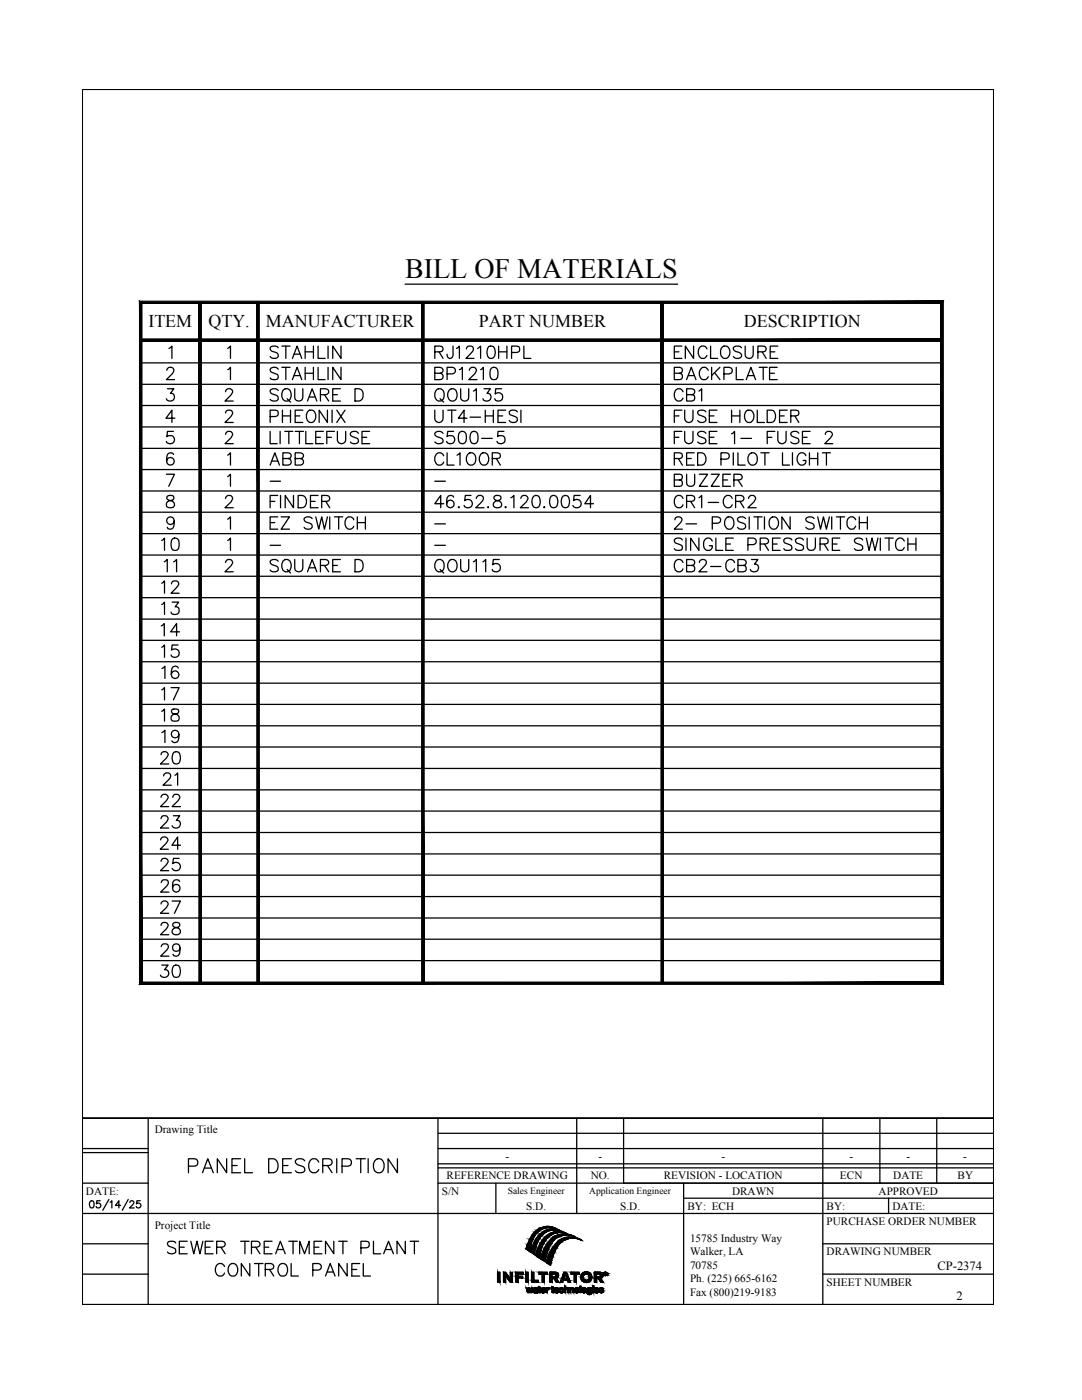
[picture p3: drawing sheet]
<svg xmlns="http://www.w3.org/2000/svg" width="216mm" height="279mm" viewBox="0 0 216 279" stroke-linecap="round" stroke-linejoin="round" font-family="sans-serif">
<defs><g id="words">
<text font-size="5.6" x="80.8" y="55.5">BILL OF MATERIALS</text>
<g font-size="3.6">
<text x="29.6" y="65.3">ITEM</text>
<text x="41.6" y="65.3">QTY.</text>
<text x="53.1" y="65.3">MANUFACTURER</text>
<text x="95.6" y="65.3">PART NUMBER</text>
<text x="148.4" y="65.3">DESCRIPTION</text>
</g>
<g font-size="2.5">
<text x="187" y="253.5">CP-2374</text>
<text x="190.9" y="259.5">2</text>
</g>
<g font-size="2.2">
<text x="30.9" y="226.1">Drawing Title</text>
<text x="100.9" y="231.5">-</text>
<text x="119.4" y="231.5">-</text>
<text x="143.9" y="231.5">-</text>
<text x="169.5" y="231.5">-</text>
<text x="180.9" y="231.5">-</text>
<text x="192.2" y="231.5">-</text>
<text x="17.2" y="238.4">DATE:</text>
<text x="88.2" y="238.4">S/N</text>
<text x="89.1" y="235.4">REFERENCE DRAWING</text>
<text x="117.9" y="235.4">NO.</text>
<text x="132.4" y="235.4">REVISION - LOCATION</text>
<text x="146.1" y="238.4">DRAWN</text>
<text x="167.6" y="235.4">ECN</text>
<text x="175.3" y="238.4">APPROVED</text>
<text x="178.2" y="235.4">DATE</text>
<text x="191.1" y="235.4">BY</text>
<text x="30.9" y="245.2">Project Title</text>
<text x="105" y="241.4">S.D.</text>
<text x="123.8" y="241.4">S.D.</text>
<text x="137.2" y="241.4">BY: ECH</text>
<text x="164.9" y="241.4">BY:</text>
<text x="164.9" y="244.5">PURCHASE ORDER NUMBER</text>
<text x="178.1" y="241.4">DATE:</text>
<text x="137.7" y="247.9">15785 Industry Way</text>
<text x="137.7" y="250.6">Walker, LA</text>
<text x="164.9" y="250.6">DRAWING NUMBER</text>
<text x="137.7" y="253.2">70785</text>
<text x="137.7" y="255.9">Ph. (225) 665-6162</text>
<text x="164.9" y="256.6">SHEET NUMBER</text>
<text x="137.7" y="258.6">Fax (800)219-9183</text>
</g>
<g font-size="1.9">
<text x="101.3" y="238.3">Sales Engineer</text>
<text x="117.6" y="238.3">Application Engineer</text>
</g>
</g></defs>
<g fill="none" stroke="#000" stroke-width=".25">
<path d="M16.4 17.9h181.9v242.4h-181.9zM80.8 56.7h54.4M28.1 72.4h159.9M28.1 76.7h159.9M33.3 73.9l.2-.5 .7-.1a.6 .6 0 0 1 .4 .9l-1.4 1.6h1.6M33.4 77.6h1.3l-.7 .9a.79 .79 0 0 1 .8 .9 .79 .79 0 0 1-1 .6l-.4-.1-.2-.3M33.7 69.5l.6-.4v2.4M45 78.2l.1-.4a.79 .79 0 0 1 1.1-.1 .55 .55 0 0 1 .1 .8l-1.4 1.5h1.6M45.4 73.8l.6-.5v2.5M45.4 69.5l.6-.4v2.4M55.5 69.4a1.06 1.06 0 0 0-1.6 0l.2 .6 .9 .3a.6 .6 0 0 1 .5 .5 .6 .6 0 0 1-.2 .6 1.07 1.07 0 0 1-1.4-.3M55.5 73.7a.89 .89 0 0 0-.9-.4 .89 .89 0 0 0-.7 .6l.2 .3 1.2 .5a.6 .6 0 0 1 .2 .6 .6 .6 0 0 1-.5 .5l-.9-.1-.2-.3"/>
<path d="M55.5 77.9a1.06 1.06 0 0 0-1.6 0l.2 .6 1.3 .6 .1 .6a1.06 1.06 0 0 1-1.6 0M56.2 69.1h1.7M56.2 73.3h1.7M56.4 77.9l.5-.3a1.16 1.16 0 0 1 1.2 .6 1.16 1.16 0 0 1-.1 1.2 .84 .84 0 0 1-1.3 .5 1.55 1.55 0 0 1-.3-2zM57 69.1v2.4M57 73.3v2.5M57.3 79.6l.7 .6M58.3 71.5l1-2.4 .9 2.4M58.3 75.8l1-2.5 .9 2.5M58.7 70.7h1.1M58.7 75h1.1M58.8 77.6v1.7a.81 .81 0 0 0 .8 .7 .81 .81 0 0 0 .8-.7v-1.7"/>
<path d="M60.9 69.1v2.4M60.9 73.3v2.5M60.9 70.2h1.6M60.9 74.5h1.6M61.7 79.2h1.2M62.5 69.1v2.4M62.5 73.3v2.5M63.5 69.1v2.4h1.4M63.5 73.3v2.5h1.4M63.9 78.8h1.1a.61 .61 0 0 0 .5-1l-.5-.2h-1.1v2.4M64.7 78.8l.9 1.2M65.5 69.1v2.4"/>
<path d="M65.5 73.3v2.5M66.4 78.8h.9M67.9 77.6h-1.5v2.4h1.5M68 69.1v2.4l-1.6-2.4v2.4M68 73.3v2.5l-1.6-2.5v2.5M70.8 77.6h.8a1.32 1.32 0 0 1 .9 1.2 1.32 1.32 0 0 1-.9 1.2h-.8zM86.8 70.2l1.4-.1a.58 .58 0 0 0 0-.9l-1.4-.1v2.4M86.8 74.5h1a.65 .65 0 0 0 .6-.7l-.2-.4-.4-.1h-1v2.5h1a.64 .64 0 0 0 .6-.7 .64 .64 0 0 0-.6-.6M87.2 77.7a.93 .93 0 0 1 1.4 .8 1.05 1.05 0 0 1-.2 1.2 1.05 1.05 0 0 1-1.2 .2 1.47 1.47 0 0 1 0-2.2zM87.6 70.2l.8 1.3M87.8 79.6l.7 .6M89.2 74.6h1.1a.66 .66 0 0 0 .6-.6 .66 .66 0 0 0-.6-.7h-1.1v2.5"/>
<path d="M89.8 77.7a.93 .93 0 0 1 1.4 .8 1.05 1.05 0 0 1-.2 1.2 1.05 1.05 0 0 1-1.2 .2 1.47 1.47 0 0 1 0-2.2zM90.4 69.1v1.8a.65 .65 0 0 1-.7 .6 .74 .74 0 0 1-.5-.8M91.1 69.5l.6-.4v2.4M91.7 73.8l.6-.5v2.5M91.9 77.6v1.7a.81 .81 0 0 0 .8 .7 .81 .81 0 0 0 .8-.7v-1.7M93.1 69.6l.1-.3a.82 .82 0 0 1 1.2 0 .85 .85 0 0 1-.3 1l-1.1 1.2h1.6M93.7 73.9l.1-.3 .3-.3 .7 .1a.55 .55 0 0 1 .1 .8l-.2 .4-1.2 1.2h1.7M94.5 78l.6-.4v2.4M95.3 69.5l.6-.4v2.4M95.9 73.8l.5-.5v2.5M96.6 77.6h1.2l-.6 .9a.79 .79 0 0 1 .8 .9 .79 .79 0 0 1-1.1 .6l-.3-.1-.2-.3M97.5 69.2a.86 .86 0 0 1 1.2 .3 1.88 1.88 0 0 1-.3 1.9 .75 .75 0 0 1-1.1-.3 2.12 2.12 0 0 1 .2-1.9z"/>
<path d="M98.1 73.4a.8 .8 0 0 1 1.2 .4 2.33 2.33 0 0 1-.3 1.9 .86 .86 0 0 1-1.2-.4 2.21 2.21 0 0 1 .3-1.9zM99.5 70.2h1.6M99.5 69.1v2.4M100.1 77.6h-1.2l-.1 1a.85 .85 0 0 1 1.3 0 .85 .85 0 0 1-.2 1.3 .85 .85 0 0 1-1.2-.3M101.1 69.1v2.4M102.1 70.3l1.4-.1a.65 .65 0 0 0 .2-.7 .65 .65 0 0 0-.6-.4h-1v2.4M104.5 69.1v2.4h1.4M134.5 74.5l1.4-.1a.59 .59 0 0 0 0-1l-1.4-.1v2.5l1.4-.1a.67 .67 0 0 0 .3-.7 .67 .67 0 0 0-.6-.5M134.5 70.2h1M136.1 69.1h-1.6v2.4h1.6M136.3 78.2a.89 .89 0 0 0-1-.6 .89 .89 0 0 0-.8 .9 1.05 1.05 0 0 0 .3 1.2 1.05 1.05 0 0 0 1.1 .2l.4-.5M137 75.8l.9-2.5 1 2.5"/>
<path d="M137 78.8l1.4-.2a.59 .59 0 0 0 0-.9l-1.4-.1v2.4l1.4-.1a.65 .65 0 0 0 .2-.7 .65 .65 0 0 0-.5-.4M137.3 75h1.2M138.4 69.1v2.4l-1.6-2.4v2.4M139.5 78l.5-.4v2.4M141.1 69.6a.9 .9 0 0 0-1.1-.5 .9 .9 0 0 0-.7 .9 1.07 1.07 0 0 0 .3 1.2 1.07 1.07 0 0 0 1.1 .2l.4-.5M141.3 73.9a.91 .91 0 0 0-1-.6 .91 .91 0 0 0-.8 .9 1.1 1.1 0 0 0 .3 1.2 1.1 1.1 0 0 0 1.1 .3l.4-.5M141.8 69.1v2.4h1.4M142 73.3v2.5M142.6 74.4l1.1 1.4M143.7 73.3l-1.7 1.7M144 69.4a.92 .92 0 0 1 1-.3 .92 .92 0 0 1 .6 .9 1.18 1.18 0 0 1-1.1 1.5 1.42 1.42 0 0 1-.5-2.1zM144.5 74.6h1a.66 .66 0 0 0 .6-.6 .66 .66 0 0 0-.6-.7h-1v2.5"/>
<path d="M146.9 73.3v2.5h1.4M148 69.4a.96 .96 0 0 0-1.7 .2l.3 .4 .9 .3a.61 .61 0 0 1 .2 1.1 1.07 1.07 0 0 1-1.4-.3M148.7 69.1v1.7a.81 .81 0 0 0 .8 .7 .81 .81 0 0 0 .8-.7v-1.7M148.9 75.8l.9-2.5 1 2.5M149.2 75h1.2M151.2 70.2l1.4-.1a.58 .58 0 0 0 0-.9l-1.4-.1v2.4M151.5 73.3h1.6M152.1 70.2l.8 1.3M152.3 73.3v2.5M153.6 74.5h.9M153.7 70.2h.9M155.1 73.3h-1.5v2.5h1.5"/>
<path d="M155.2 69.1h-1.5v2.4h1.5M28.1 80.9h159.9M28.1 85.2h159.9M28.1 89.5h159.9M28.1 93.7h159.9M28.1 98h159.9M33.2 94.6h1.6l-1.1 2.5M33.4 99l-.1 .5 .4 .3a1.02 1.02 0 0 1 1.1 1.1l-.1 .2a.94 .94 0 0 1-1.5-.2 .73 .73 0 0 1 .7-1l.4-.1a.51 .51 0 0 0 .3-.8l-.4-.1zM34.6 86.1h-1.2l-.1 1.1a.88 .88 0 0 1 1.3-.1 .88 .88 0 0 1 0 1.3 .88 .88 0 0 1-1.3-.1l-.1-.2M34.6 90.7a.7 .7 0 0 0-.6-.3 .7 .7 0 0 0-.6 .4 1.74 1.74 0 0 0 .2 1.9 .76 .76 0 0 0 1.1-.3 .76 .76 0 0 0-.5-1.1 .76 .76 0 0 0-1 .7M34.9 83.5h-1.8l1.2-1.6v2.4M45 86.7l.1-.4 .4-.2 .7 .1a.55 .55 0 0 1 .1 .8l-.2 .4-1.2 1.1h1.6"/>
<path d="M45 99.5l.1-.4 .4-.2 .7 .1a.55 .55 0 0 1 .1 .8l-.2 .4-1.2 1.1h1.6M45 82.4l.1-.3a.85 .85 0 0 1 1.1-.2 .76 .76 0 0 1-.1 1.2l-1.2 1.2h1.6M45.4 90.8l.6-.4v2.4M45.4 95.1l.6-.5v2.5M53.9 86.1v2.4h1.4M53.9 92.8l.9-2.4 1 2.4M53.9 83.1l1.4-.1a.65 .65 0 0 0 .2-.7 .65 .65 0 0 0-.5-.4h-1.1v2.4M53.9 96h2.1M54.2 92h1.2M55.4 98.9h-1.5v2.4M55.9 86.1v2.4M56 98.9v2.4"/>
<path d="M56.4 81.9v2.4M56.4 83h1.6M56.4 91.5l1.5-.1a.61 .61 0 0 0 0-.9l-1.5-.1v2.4h1.1a.67 .67 0 0 0 .6-.4 .67 .67 0 0 0-.2-.8l-.4-.1M56.8 86.1h1.6M57.6 86.1v2.4M58 81.9v2.4M58.6 98.9v2.4l-1.7-2.4v2.4M58.9 91.5l1.4-.1a.55 .55 0 0 0 0-.9l-1.4-.1v2.4h1.1a.66 .66 0 0 0 .6-.6 .66 .66 0 0 0-.6-.7M58.9 86.1h1.7M58.9 83h.9M59.5 98.9h.8a1.3 1.3 0 0 1 .9 1.2 1.3 1.3 0 0 1-.9 1.2h-.8zM59.7 86.1v2.4"/>
<path d="M60.4 81.9h-1.5v2.4h1.5M61 86.1v2.4h1.4M61.4 80l.9-2.4 .9 2.4M61.6 81.9a1.18 1.18 0 0 1 1.4 .6 1.18 1.18 0 0 1-.2 1.4l-.3 .3a.93 .93 0 0 1-1.4-.9 1.55 1.55 0 0 1 .5-1.4zM63 87.3h.9M63.5 98.9h-1.6v2.4h1.6M64.5 86.1h-1.5v2.4h1.5M65.2 87.3h.9M65.3 81.9v2.4l-1.6-2.4v2.4M66.3 81.9v2.4M66.7 86.1h-1.5v2.4M67.2 81.9l1.6 2.4"/>
<path d="M67.3 86.1v1.8a.84 .84 0 0 0 .8 .7 .84 .84 0 0 0 .9-.7v-1.8M68.8 81.9l-1.6 2.4M71.5 86.5a.89 .89 0 0 0-.9-.4 .89 .89 0 0 0-.7 .6l.2 .3 1.2 .5a.61 .61 0 0 1 0 .9 1.13 1.13 0 0 1-1.4-.2M72.2 87.3h1M73.8 86.1h-1.6v2.4h1.6M86.8 81.9v1.7a.83 .83 0 0 0 .8 .7 .83 .83 0 0 0 .8-.7v-1.7M86.8 96h2.1M88.4 86.5a.92 .92 0 0 0-.9-.4 .92 .92 0 0 0-.7 .6 1.57 1.57 0 0 0 1.4 .8 .55 .55 0 0 1 0 .9 1.13 1.13 0 0 1-1.4-.2M88.5 91a.91 .91 0 0 0-1-.6 .91 .91 0 0 0-.7 .9 1.07 1.07 0 0 0 .2 1.2 1.07 1.07 0 0 0 1.2 .2l.3-.5M89.2 90.4v2.4h1.4M89.3 81.9h1.7M90.1 81.9v2.4"/>
<path d="M90.5 86.1h-1.2l-.1 1.1a.88 .88 0 0 1 1.3-.1 .88 .88 0 0 1 0 1.3 .88 .88 0 0 1-1.3-.1l-.1-.2M90.5 99.2a.73 .73 0 0 0-.7-.3 .73 .73 0 0 0-.6 .4 1.84 1.84 0 0 0 .3 1.9 .74 .74 0 0 0 1-.3 .74 .74 0 0 0-.5-1 .74 .74 0 0 0-.9 .6M91.2 90.8l.6-.4v2.4M91.8 86.2a.8 .8 0 0 1 1.2 .4 2.21 2.21 0 0 1-.3 1.8 .8 .8 0 0 1-1.2-.3 2.21 2.21 0 0 1 .3-1.9zM93.2 83.5h-1.7l1.1-1.6v2.4M93.3 90.7a.89 .89 0 0 1 1-.3 .89 .89 0 0 1 .6 .9 1.05 1.05 0 0 1-.2 1.2 1.05 1.05 0 0 1-1.2 .2 1.49 1.49 0 0 1-.2-2zM93.8 83.3h2.1M94 98.9h-1.1l-.2 1a.87 .87 0 0 1 1.3 0 .87 .87 0 0 1-.1 1.3 .87 .87 0 0 1-1.3-.3M94.1 86.2a.8 .8 0 0 1 1.2 .4 2.21 2.21 0 0 1-.2 1.8 .75 .75 0 0 1-1.2-.3 2.01 2.01 0 0 1 .2-1.9zM95.1 99.5l.2-.5 .7-.1a.6 .6 0 0 1 .4 .9l-1.5 1.5h1.7M95.9 90.7a.89 .89 0 0 1 1-.3 .89 .89 0 0 1 .6 .9 1.05 1.05 0 0 1-.2 1.2 1.05 1.05 0 0 1-1.2 .2 1.49 1.49 0 0 1-.2-2zM96.1 87.5h2.1"/>
<path d="M96.8 83h1.6M96.8 81.9v2.4M98.2 91.5l1.4-.1a.61 .61 0 0 0 0-.9l-1.4-.1v2.4M98.4 81.9v2.4M98.7 99a.48 .48 0 0 0 .2 .8 1.03 1.03 0 0 1 1.2 1.1 .86 .86 0 0 1-1 .5 .86 .86 0 0 1-.7-.9 1.27 1.27 0 0 1 1.2-.7 .48 .48 0 0 0 .2-.8l-.3-.1zM99 91.5l.8 1.3M99.4 83h.9M100.6 86.1h-1.2l-.1 1.1a.85 .85 0 0 1 1.3 0 .85 .85 0 0 1-.2 1.2 .85 .85 0 0 1-1.2-.3M100.9 81.9h-1.5v2.4h1.5M102 99.3l.5-.4v2.4M103.2 82.2a1.06 1.06 0 0 0-1.6 0 .53 .53 0 0 0 .5 .7l.9 .4a.59 .59 0 0 1 0 .9 1.07 1.07 0 0 1-1.4-.3M103.9 99.5l.3-.5 .2-.1 .7 .1a.52 .52 0 0 1 .1 .8l-.2 .4-1.2 1.1h1.7"/>
<path d="M103.9 81.9v2.4M106.5 99a.77 .77 0 0 1 1.2 .3 2.01 2.01 0 0 1-.2 1.9 .8 .8 0 0 1-1.2-.3 1.88 1.88 0 0 1 .2-1.9zM110 99a.8 .8 0 0 1 1.2 .3 1.88 1.88 0 0 1-.3 1.9 .77 .77 0 0 1-1.1-.3 2.01 2.01 0 0 1 .2-1.9zM112.4 99a.77 .77 0 0 1 1.1 .3 2.01 2.01 0 0 1-.2 1.9 .8 .8 0 0 1-1.2-.3 1.88 1.88 0 0 1 .3-1.9zM115.8 98.9h-1.2l-.2 1a.87 .87 0 0 1 1.4 0 .87 .87 0 0 1-.2 1.3 .87 .87 0 0 1-1.3-.3M134.5 91.5l1.4-.1a.61 .61 0 0 0 0-.9l-1.4-.1v2.4M134.5 95.8l1.4-.1a.59 .59 0 0 0 0-1l-1.4-.1v2.5l1.4-.1a.67 .67 0 0 0 .3-.7 .67 .67 0 0 0-.6-.5M134.5 87.3h1M134.5 83h1M135.4 91.5l.8 1.3M136.1 86.1h-1.6v2.4M136.1 81.9h-1.6v2.4"/>
<path d="M136.3 99.5a.89 .89 0 0 0-1-.6 .89 .89 0 0 0-.8 .9 1.05 1.05 0 0 0 .3 1.2 1.05 1.05 0 0 0 1.1 .2l.4-.5M136.6 86.1v1.8a.84 .84 0 0 0 .8 .7 .84 .84 0 0 0 .9-.7v-1.8M136.6 81.9v1.7a.83 .83 0 0 0 .8 .7 .83 .83 0 0 0 .9-.7v-1.7M137 94.6v1.8a.81 .81 0 0 0 .8 .7 .81 .81 0 0 0 .8-.7v-1.8M137 91.5h.9M138.5 90.4h-1.5v2.4h1.5M139.2 90.4h.8a1.3 1.3 0 0 1 .9 1.2 1.3 1.3 0 0 1-.9 1.2h-.8zM139.5 99.3l.5-.4v2.4M139.5 94.6h1.7l-1.7 2.5h1.7M140.9 86.5a.92 .92 0 0 0-.9-.4 .92 .92 0 0 0-.8 .6 1.57 1.57 0 0 0 1.4 .8 .55 .55 0 0 1 0 .9 1.13 1.13 0 0 1-1.4-.2M140.9 82.2a.96 .96 0 0 0-1.7 .2l.5 .5a1.35 1.35 0 0 1 1.2 .7v.3a1.04 1.04 0 0 1-1.7 0M141.5 87.3h1"/>
<path d="M141.5 83h1M141.9 94.6h1.6l-1.6 2.5h1.6M143.1 86.1h-1.6v2.4h1.6M143.1 81.9h-1.6v2.4h1.6M143.9 91.6l1.4-.1a.67 .67 0 0 0 0-1l-1.4-.1v2.4M144.2 95.8h1M145.8 94.6h-1.6v2.5h1.6M146 86.6l.6-.5v2.4M146 83h1.6M146 81.9v2.4M146.1 99.5a.91 .91 0 0 0-1-.6 .91 .91 0 0 0-.8 .9 1.08 1.08 0 0 0 .3 1.2 1.08 1.08 0 0 0 1.2 .2l.3-.5M146.3 90.4v2.4"/>
<path d="M146.4 95.8l1.4-.1a.54 .54 0 0 0 0-1l-1.4-.1v2.5M147.2 90.4v2.4h1.5M147.2 95.8l.9 1.3M147.6 81.9v2.4M147.8 87.5h2.2M148.8 82.2a.92 .92 0 0 1 1-.3 .92 .92 0 0 1 .6 .9 1.18 1.18 0 0 1-1.2 1.5 1.5 1.5 0 0 1-.4-2.1zM149.4 99.5l.1-.4 .3-.2 .8 .1a.55 .55 0 0 1 0 .8l-.2 .4-1.2 1.1h1.7M149.5 90.7a.89 .89 0 0 1 1-.3 .89 .89 0 0 1 .6 .9 1.05 1.05 0 0 1-.2 1.2 1.05 1.05 0 0 1-1.2 .2 1.49 1.49 0 0 1-.2-2zM151.1 81.9v2.4h1.4M151.8 90.4h1.7M152.6 90.4v2.4M153.1 81.9h.8a1.32 1.32 0 0 1 .9 1.2 1.32 1.32 0 0 1-.9 1.2h-.8z"/>
<path d="M153.1 87.3h.9M154.6 86.1h-1.5v2.4M155.2 86.1v1.8a.84 .84 0 0 0 .8 .7 .84 .84 0 0 0 .9-.7v-1.8M155.5 83h1M156.1 90.4v2.4h1.4M157.1 81.9h-1.6v2.4h1.6M157.8 83l1.4-.1a.59 .59 0 0 0 0-1h-1.4v2.4M158.1 90.4v2.4M158.6 83l.8 1.3M159.4 86.5a.89 .89 0 0 0-.9-.4 .89 .89 0 0 0-.7 .6l.2 .3 1.2 .5a.61 .61 0 0 1 0 .9 1.13 1.13 0 0 1-1.4-.2M160.1 87.3h1M160.8 91a.89 .89 0 0 0-1-.6 .89 .89 0 0 0-.7 .9 1.07 1.07 0 0 0 .2 1.2 1.07 1.07 0 0 0 1.2 .2l.2-.2 .1-.6h-.6"/>
<path d="M161.5 91.5h1.7M161.5 90.4v2.4M161.6 86.1h-1.5v2.4h1.5M163.2 90.4v2.4M164.1 90.4h1.6M164.7 86.7l.1-.4 .4-.2 .6 .1a.52 .52 0 0 1 .2 .8l-1.4 1.5h1.6M164.9 90.4v2.4M28.1 102.2h159.9M28.1 106.5h159.9M28.1 110.8h159.9M28.1 115h159.9M28.1 119.3h159.9"/>
<path d="M32.3 107.9l.5-.5v2.4M32.3 116.4l.5-.5v2.5M32.8 112.1l.6-.4v2.4M34.2 116.5l.3-.5 .7-.1a.58 .58 0 0 1 .3 1l-1.4 1.5h1.6M34.5 107.5a.8 .8 0 0 1 1.2 .4 2.28 2.28 0 0 1-.3 1.9 .86 .86 0 0 1-1.2-.4 2.21 2.21 0 0 1 .3-1.9zM34.6 112.1l.6-.4v2.4M34.8 104a.76 .76 0 0 1-1.1 .6 .76 .76 0 0 1-.3-1.2 .76 .76 0 0 1 1.2 .1 2.22 2.22 0 0 1-.2 2 .7 .7 0 0 1-1-.3M45 112.3l.1-.4 .4-.2 .7 .1a.55 .55 0 0 1 .1 .8l-1.4 1.5h1.6M45.4 107.9l.6-.5v2.4M45.4 103.6l.6-.4v2.4M53.9 100.1h.9M53.9 104.3h.9"/>
<path d="M53.9 108.8h2.1M55.4 103.2h-1.5v2.4h1.5M55.5 112a1.06 1.06 0 0 0-1.6 0l.2 .6 1.3 .6 .1 .6a1.06 1.06 0 0 1-1.6 0M56.1 103.2h1.7l-1.7 2.4h1.7M56.4 112l.5-.3a1.16 1.16 0 0 1 1.2 .5 1.16 1.16 0 0 1-.1 1.3 .84 .84 0 0 1-1.3 .5 1.55 1.55 0 0 1-.3-2zM57.3 113.7l.7 .7M58.8 111.7v1.7a.81 .81 0 0 0 .8 .7 .81 .81 0 0 0 .8-.7v-1.7M61.4 114.1l.9-2.4 .9 2.4M61.7 113.3h1.2M61.9 100.1h1M62.3 103.5a1.06 1.06 0 0 0-1.6 0l.2 .6 .9 .3a.6 .6 0 0 1 .5 .5 .6 .6 0 0 1-.2 .6 1.07 1.07 0 0 1-1.4-.3M63 103.2l.6 2.4 .6-2.4 .5 2.4 .6-2.4"/>
<path d="M63.9 112.8h1.1a.65 .65 0 0 0 .6-.7l-.3-.3-.3-.1h-1.1v2.4M64.2 100.1l1.4-.2a.59 .59 0 0 0 0-.9l-1.4-.1v2.4M64.7 112.8l.9 1.3M65 100.1l.8 1.2M65.8 103.2v2.4M66.4 112.8h.9M66.7 103.2h1.7M67.6 103.2v2.4M67.9 111.7h-1.5v2.4h1.5M70.6 103.7a.89 .89 0 0 0-1-.6 .89 .89 0 0 0-.8 1 1.07 1.07 0 0 0 .3 1.1 1.07 1.07 0 0 0 1.1 .3l.4-.5M70.8 111.7h.8a1.32 1.32 0 0 1 .9 1.2 1.32 1.32 0 0 1-.9 1.2h-.8zM71.3 104.3h1.6"/>
<path d="M71.3 103.2v2.4M72.9 103.2v2.4M86.8 104.5h2.1M86.8 108.8h2.1M87 112a.89 .89 0 0 1 1-.3 .89 .89 0 0 1 .6 .9 1.05 1.05 0 0 1-.2 1.2 1.05 1.05 0 0 1-1.2 .2 1.49 1.49 0 0 1-.2-2zM87.8 113.7l.7 .7M88.5 100.5h-1.7l1.1-1.6v2.4M89.6 112a.89 .89 0 0 1 1-.3 .89 .89 0 0 1 .6 .9 1.05 1.05 0 0 1-.2 1.2 1.05 1.05 0 0 1-1.2 .2 1.49 1.49 0 0 1-.2-2zM91.5 101.1v.2l.2-.1M91.9 111.7v1.7a.81 .81 0 0 0 .8 .7 .81 .81 0 0 0 .8-.7v-1.7M94.5 112.1l.6-.4v2.4M96.4 112.1l.5-.4v2.4"/>
<path d="M97.4 101.1v.2l.1-.1M99.6 111.7h-1.2l-.1 1a.86 .86 0 0 1 1.3 0 .86 .86 0 0 1-.1 1.2 .86 .86 0 0 1-1.3-.2M100.9 101.1l-.1 .1 .1 .1 .1-.1M108.6 101.1l-.1 .1 .1 .1 .1-.1M118.4 100.5h-1.7l1.1-1.6v2.4M134.7 103.7a.5 .5 0 0 1 .4-.5h.5a.58 .58 0 0 1 .3 .9l-1.4 1.5h1.7M136.2 107.8a.89 .89 0 0 0-.9-.4 .89 .89 0 0 0-.8 .6l.3 .4 1.1 .4a.59 .59 0 0 1 0 1 1.22 1.22 0 0 1-1.4-.3M136.3 112.3a.89 .89 0 0 0-1-.6 .89 .89 0 0 0-.8 .9 1.05 1.05 0 0 0 .3 1.2 1.05 1.05 0 0 0 1.1 .2l.4-.5M136.9 104.5h2.1M136.9 107.4v2.4M137 100.1l1.4-.2a.59 .59 0 0 0 0-.9l-1.4-.1v2.4M137 112.8l1.4-.1a.59 .59 0 0 0 0-.9l-1.4-.1v2.4l1.4-.1a.65 .65 0 0 0 .2-.7 .65 .65 0 0 0-.5-.5"/>
<path d="M137.8 100.1l.8 1.2M139.5 107.4v2.4l-1.7-2.4v2.4M139.5 112.3l.3-.5 .7-.1a.6 .6 0 0 1 .4 .9l-1.4 1.5h1.6M141.3 100.3h2.1M141.8 113.1h2.1M142.1 104.4h1.1a.64 .64 0 0 0 .6-.6 .64 .64 0 0 0-.6-.6h-1.1v2.4M142.1 108a.89 .89 0 0 0-1-.6 .89 .89 0 0 0-.7 1 1.07 1.07 0 0 0 .2 1.1 1.07 1.07 0 0 0 1.2 .3l.3-.5v-.4h-.6M142.8 107.4v2.4h1.4M144.8 103.5a.89 .89 0 0 1 1.1-.3 .89 .89 0 0 1 .5 .9 1.07 1.07 0 0 1-.2 1.1 1.07 1.07 0 0 1-1.2 .3 1.49 1.49 0 0 1-.2-2zM144.8 108.6h1M146.3 107.4h-1.5v2.4h1.5M146.6 112.3a.89 .89 0 0 0-1-.6 .89 .89 0 0 0-.8 .9 1.05 1.05 0 0 0 .2 1.2 1.05 1.05 0 0 0 1.2 .2l.4-.5"/>
<path d="M146.8 100.1l1.4-.2a.59 .59 0 0 0 0-.9l-1.4-.1v2.4M147.2 112.8l1.5-.1a.59 .59 0 0 0 0-.9l-1.5-.1v2.4l1.5-.1a.64 .64 0 0 0 .2-.7 .64 .64 0 0 0-.6-.5M147.6 100.1l.8 1.2M148.8 103.5a1.06 1.06 0 0 0-1.6 0 .6 .6 0 0 0 .4 .7l.7 .2a.6 .6 0 0 1 .5 .5 .6 .6 0 0 1-.2 .6 1.04 1.04 0 0 1-1.4-.3M149.2 108.7h1.1a.66 .66 0 0 0 .6-.7 .66 .66 0 0 0-.6-.6h-1.1v2.4M149.5 103.2v2.4M150 111.7h1.2l-.6 .9a.79 .79 0 0 1 .8 .9 .79 .79 0 0 1-1.1 .6l-.5-.2-.1-.2M150.4 103.2h1.7M151.2 103.2v2.4M151.7 108.6l1.4-.2a.54 .54 0 0 0 0-.9l-1.4-.1v2.4M152.5 103.2v2.4M152.5 108.6l.8 1.2"/>
<path d="M153.7 103.5a.92 .92 0 0 1 1-.3 .92 .92 0 0 1 .6 .9 1.18 1.18 0 0 1-1.2 1.5 1.42 1.42 0 0 1-.4-2.1zM154.1 108.6h1M155.7 107.4h-1.6v2.4h1.6M157.7 103.2v2.4l-1.7-2.4v2.4M158 107.8a.88 .88 0 0 0-.9-.5 .88 .88 0 0 0-.7 .7l.2 .4 1.2 .4a.59 .59 0 0 1 0 1 1.17 1.17 0 0 1-1.4-.3M160.3 107.8a.89 .89 0 0 0-.8-.4 .89 .89 0 0 0-.8 .6l.2 .4 1.2 .4a.59 .59 0 0 1 0 1 1.22 1.22 0 0 1-1.4-.3M161.1 107.4v1.8a.84 .84 0 0 0 .8 .6 .84 .84 0 0 0 .8-.6v-1.8M162.4 103.5a1.12 1.12 0 0 0-1.6 0 .67 .67 0 0 0 .5 .7l.7 .2a.63 .63 0 0 1 .2 1.1 1.11 1.11 0 0 1-1.4-.3M163.2 103.2l.5 2.4 .6-2.4 .6 2.4 .6-2.4M163.6 108.6l1.4-.2a.59 .59 0 0 0 0-.9l-1.4-.1v2.4M164.4 108.6l.8 1.2M166 103.2v2.4"/>
<path d="M166.1 108.6h.9M166.9 103.2h1.6M167.6 107.4h-1.5v2.4h1.5M167.7 103.2v2.4M170.7 103.7a.89 .89 0 0 0-1-.6 .89 .89 0 0 0-.7 1 1.07 1.07 0 0 0 .2 1.1 1.07 1.07 0 0 0 1.2 .3l.3-.5M171.5 104.3h1.6M171.5 103.2v2.4M172.1 107.8a.92 .92 0 0 0-.9-.5 .92 .92 0 0 0-.7 .7l.2 .4 1 .3a.61 .61 0 0 1 .4 .4 .61 .61 0 0 1-.2 .7 1.26 1.26 0 0 1-1.4-.3M172.9 107.4l.5 2.4 .6-2.4 .6 2.4 .6-2.4M173.1 103.2v2.4M175.7 107.4v2.4M176.6 107.4h1.6"/>
<path d="M177.4 107.4v2.4M180.4 108a.89 .89 0 0 0-1-.6 .89 .89 0 0 0-.7 1 1.07 1.07 0 0 0 .2 1.1 1.07 1.07 0 0 0 1.2 .3l.3-.5M181.2 108.6h1.6M181.2 107.4v2.4M182.8 107.4v2.4M28.1 123.6h159.9M28.1 127.8h159.9M28.1 132.1h159.9M28.1 136.3h159.9M32.2 124.9l.6-.5v2.5M32.3 120.6l.5-.4v2.4M32.3 129.2l.5-.5v2.5"/>
<path d="M32.3 137.7l.5-.5v2.5M32.3 133.4l.6-.4v2.4M34.1 137.2h1.6l-1.1 2.5M34.3 120.2h1.4l-.8 .9a.79 .79 0 0 1 .9 .9 .79 .79 0 0 1-1.1 .6l-.4-.1-.2-.3M35.5 128.7h-1.2l-.1 1a.87 .87 0 0 1 1.3 0 .87 .87 0 0 1-.1 1.3 .87 .87 0 0 1-1.3-.3M35.6 133.3a.68 .68 0 0 0-.7-.4 .68 .68 0 0 0-.6 .5 1.74 1.74 0 0 0 .2 1.9 .76 .76 0 0 0 1.1-.3 .76 .76 0 0 0-.5-1.1 .76 .76 0 0 0-.9 .7M35.8 126.1h-1.7l1.1-1.7v2.5M28.1 140.6h159.9M28.1 144.9h159.9M28.1 149.1h159.9M28.1 153.4h159.9M28.1 157.6h159.9"/>
<path d="M32.1 150.6l.3-.5a.79 .79 0 0 1 1 .1 .76 .76 0 0 1-.2 1.1l-1.2 1.2h1.7M32.1 159.1l.3-.4 .2-.2 .7 .2a.52 .52 0 0 1 .1 .8l-1.4 1.5h1.7M32.3 142l.5-.5v2.4M32.3 146.2l.6-.5v2.5M32.7 154.8l.2-.4 .7-.2a.63 .63 0 0 1 .4 1l-1.5 1.5h1.7M34.3 141.6a.51 .51 0 0 0 .3 .8 .87 .87 0 0 1 1 .4 .87 .87 0 0 1-.1 1 1.01 1.01 0 0 1-1.4-.3 .91 .91 0 0 1 1.2-1.1 .51 .51 0 0 0 .2-.8zM34.5 159.1l.2-.4 .2-.2 .8 .2a.55 .55 0 0 1 0 .8l-1.4 1.5h1.7M34.7 150.1a.8 .8 0 0 1 1.2 .4 2.01 2.01 0 0 1-.2 1.8 .8 .8 0 0 1-1.2-.3 2.01 2.01 0 0 1 .2-1.9zM34.9 154.7l.5-.5v2.5M35.7 146.5a.76 .76 0 0 1-1 .7 .76 .76 0 0 1-.4-1.2 .76 .76 0 0 1 1.3 .1 2.22 2.22 0 0 1-.2 2 .72 .72 0 0 1-1.1-.2M28.1 161.9h159.9M28.1 166.1h159.9"/>
<path d="M28.1 170.4h159.9M28.1 174.7h159.9M28.1 178.9h159.9M32.1 167.6l.1-.3 .3-.3a.79 .79 0 0 1 1 .5v.3l-.4 .5-1.1 1.2h1.6M32.1 163.4l.2-.4a.81 .81 0 0 1 1-.1 .71 .71 0 0 1-.1 1.2l-1.2 1.2h1.7M32.1 171.9l.3-.5 .2-.1 .7 .1a.52 .52 0 0 1 .1 .8l-1.4 1.6h1.7M32.2 176.1l.1-.3a.82 .82 0 0 1 1.2 0 .85 .85 0 0 1-.3 1.1l-1.1 1.1h1.6M34.3 179.8h1.7l-1.2 2.5M34.6 162.8h1.3l-.7 .9a.68 .68 0 0 1 .8 .8 .88 .88 0 0 1-.7 .8 .88 .88 0 0 1-1-.5M35.7 171.3h-1.1l-.1 1.1a.87 .87 0 0 1 1.3 0 .87 .87 0 0 1-.2 1.3 .87 .87 0 0 1-1.3-.4M35.8 175.9a.78 .78 0 0 0-1-.2 1.98 1.98 0 0 0 0 2.2 .75 .75 0 0 0 1.1-.3 .75 .75 0 0 0-.5-1 .75 .75 0 0 0-1 .6M36 168.7h-1.7l1.1-1.7v2.5"/>
<path d="M28.1 183.2h159.9M28.1 187.4h159.9M28.1 191.7h159.9M32.1 184.7l.3-.5a.79 .79 0 0 1 1 .1 .76 .76 0 0 1-.2 1.1l-1.2 1.1h1.7M32.1 180.4l.3-.5 .2-.1 .7 .1a.52 .52 0 0 1 .1 .8l-.2 .4-1.2 1.2h1.7M32.2 188.9l.1-.3a.82 .82 0 0 1 1.2 0 .85 .85 0 0 1-.3 1l-1.1 1.2h1.6M32.3 192.6h1.2l-.7 .9a.79 .79 0 0 1 .9 .9 .79 .79 0 0 1-1.1 .7l-.5-.3-.1-.2M34.6 184.2a.48 .48 0 0 0 .2 .8 1.03 1.03 0 0 1 1.2 1.1 .86 .86 0 0 1-1 .5 .86 .86 0 0 1-.7-.9 1.14 1.14 0 0 1 1.2-.7 .48 .48 0 0 0 .2-.8l-.3-.1zM34.7 192.7a.8 .8 0 0 1 1.2 .4 2.01 2.01 0 0 1-.2 1.8 .8 .8 0 0 1-1.2-.3 2.01 2.01 0 0 1 .2-1.9zM35.9 189.2a.75 .75 0 0 1-1.1 .5 .75 .75 0 0 1-.2-1.1 .75 .75 0 0 1 1.2 .1 2.41 2.41 0 0 1-.2 2 .7 .7 0 0 1-1.1-.3M16.4 223.2h181.9h-181.9M16.4 236.1h13.2"/>
<path d="M16.4 230h13.2M16.4 229.2h13.2M18 239.7a.43 .43 0 0 1 .7 .2l.1 .4a.6 .6 0 0 1-.5 .8 .89 .89 0 0 1-.3-1.4zM20 239.6h-.7l-.1 .7a.5 .5 0 0 1 .8-.1 .5 .5 0 0 1-.1 .8 .5 .5 0 0 1-.7-.2M21.7 239.4l-1.2 2.1M22 239.9l.3-.3v1.5M25.6 239.4l-1.2 2.1M25.9 240l.3-.4h.2l.3 .5-.9 1h1M28 239.6h-.7l-.1 .7a.5 .5 0 0 1 .8-.1 .5 .5 0 0 1-.1 .8 .5 .5 0 0 1-.7-.2M29.6 223.2v37.1M37.6 232.7h1.2a.75 .75 0 0 0 .7-.7 .75 .75 0 0 0-.7-.7h-1.2v2.7M40.4 234l1.1-2.7 1.1 2.7"/>
<path d="M40.8 233.1h1.3M45.2 231.3v2.7l-1.8-2.7v2.7M46.3 232.6h1M48 231.3h-1.7v2.7h1.7M48.8 231.3v2.7h1.6M53.6 231.3h.9a1.49 1.49 0 0 1 1 1.3 1.49 1.49 0 0 1-1 1.4h-.9zM56.4 232.6h1.1M58.1 231.3h-1.7v2.7h1.7M60.8 231.7a1.19 1.19 0 0 0-1.9 0 .77 .77 0 0 0 .6 .8l.8 .2a.72 .72 0 0 1 .5 1 1.27 1.27 0 0 1-1.9 0M63.6 231.9a1.02 1.02 0 0 0-1.2-.7 1.02 1.02 0 0 0-.8 1.1 1.21 1.21 0 0 0 .2 1.3 1.21 1.21 0 0 0 1.4 .3l.4-.5M64.4 232.6l1.6-.1a.7 .7 0 0 0 0-1.1l-1.6-.1v2.7M65.3 232.6l1 1.4"/>
<path d="M67.2 231.3v2.7M68.3 232.7l1.6-.1a.76 .76 0 0 0 .2-.8 .76 .76 0 0 0-.7-.5h-1.1v2.7M71 231.3h1.9M72 231.3v2.7M73.5 231.3v2.7M74.8 231.7a1.02 1.02 0 0 1 1.1-.4 1.02 1.02 0 0 1 .7 1 1.21 1.21 0 0 1-.2 1.3 1.21 1.21 0 0 1-1.3 .3 1.71 1.71 0 0 1-.3-2.2zM79.3 231.3v2.7l-1.9-2.7v2.7M87.4 223.2v37.1M87.4 236.1h110.9M87.4 233.1h110.9M87.4 229.2h110.9M87.4 226.2h110.9"/>
<path d="M87.4 232.3h110.9M98.9 236.1v6.1M115.1 223.2v19M124.4 223.2v12.9M136.4 236.1v24.2M136.4 239.1h61.9M164.2 223.2v37.1M175.6 223.2v12.9M177.3 239.1v3.1M186.9 223.2v12.9M16.4 242.2h181.9M16.4 248.2h13.2"/>
<path d="M16.4 254.3h13.2M24.1 240.6h-1.1l.7-1v1.5M35.1 248.1a1.12 1.12 0 0 0-1.7 0l.2 .6 1.4 .5 .1 .7a1.12 1.12 0 0 1-1.7 0M35.8 248.9h1M37.4 247.7h-1.6v2.5h1.6M38.1 247.7l.6 2.5 .6-2.5 .6 2.5 .6-2.5M41 248.9h.9M42.5 247.7h-1.5v2.5h1.5M43.2 248.9h1.1a.61 .61 0 0 0 .5-1l-.5-.2h-1.1v2.5M44.1 248.9l.8 1.3M44.8 252.8a.94 .94 0 0 0-1.1-.6 .94 .94 0 0 0-.7 .9 1.12 1.12 0 0 0 .2 1.2 1.12 1.12 0 0 0 1.2 .3l.4-.5M45.8 252.5a.92 .92 0 0 1 1-.3 .92 .92 0 0 1 .6 .9 1.12 1.12 0 0 1-.2 1.2 1.12 1.12 0 0 1-1.2 .3 1.61 1.61 0 0 1-.2-2.1z"/>
<path d="M48 247.7h1.7M48.9 247.7v2.5M49.8 252.2v2.5l-1.7-2.5v2.5M50.2 248.9h1.1a.61 .61 0 0 0 .4-1l-.4-.2h-1.1v2.5M50.8 252.2h1.7M51 248.9l.9 1.3M51.6 252.2v2.5M52.7 248.9h1M52.9 253.4l1.5-.2a.54 .54 0 0 0 0-.9l-1.5-.1v2.5M53.8 253.4l.8 1.3M54.3 247.7h-1.6v2.5h1.6M55 250.2l.9-2.5 1 2.5"/>
<path d="M55.3 249.4h1.2M55.7 252.5a.92 .92 0 0 1 1.1-.3 .92 .92 0 0 1 .6 .9 1.1 1.1 0 0 1-.3 1.2 1.1 1.1 0 0 1-1.2 .3 1.61 1.61 0 0 1-.2-2.1zM57.6 247.7h1.7M58.1 252.2v2.5h1.4M58.5 247.7v2.5M59.8 250.2v-2.5l1 2.5 .9-2.5v2.5M62.4 253.5h1.1a.66 .66 0 0 0 .6-.7 .66 .66 0 0 0-.6-.6h-1.1v2.5M62.7 248.9h.9M64.2 247.7h-1.5v2.5h1.5M65 254.7l.9-2.5 1 2.5M65.3 253.9h1.2M66.6 247.7v2.5l-1.6-2.5v2.5"/>
<path d="M67.6 247.7h1.7M68.4 247.7v2.5M69.3 252.2v2.5l-1.7-2.5v2.5M70.2 253.4h1M71.8 252.2h-1.6v2.5h1.6M72 249l1.5-.1a.67 .67 0 0 0 .2-.7 .67 .67 0 0 0-.6-.5h-1.1v2.5M72.5 252.2v2.5h1.4M74.5 247.7v2.5h1.5M76.6 250.2l.9-2.5 1 2.5M76.9 249.4h1.2M80.9 247.7v2.5l-1.7-2.5v2.5M81.8 247.7h1.7"/>
<path d="M82.7 247.7v2.5M99.3 253.9h.5v2h-.5zM100.5 253.9h.4l.9 1.4v-1.4h.4v2h-.4l-.9-1.4v1.4h-.4v-2M102.9 253.9h1.5v.4h-1.1v.4h1v.3h-.9v.9h-.5zM104.9 253.9h.5v2h-.5zM105 257h.2l.2 .7 .2-.7h.2l.1 .7 .2-.7h.3l-.3 1h-.3l-.2-.7-.1 .7h-.2zM105.8 249.8l.8 .5M106.1 253.9h.4v1.6h.9v.4h-1.3zM106.3 247.3l-.6 2.4M106.4 257.3h.3M106.5 257.4l-.2 .2a.33 .33 0 0 0 .4 .4M106.6 257.3l.2-.2 .2 .2"/>
<path d="M106.7 257.4h-.2M106.7 257.5l-.1 .1v.2M106.7 257.5h.3v.2M106.9 257.8h.1M107 257.7l-.3 .1M107 247.1l-1.2 2.7M107 257.3l-.3 .1M107 257.9l-.3 .1M107 257.9v.1M107.2 257.2l-.4-.2-.4 .3M107.2 257.2l.1 .7M107.3 245.9l-1 1.4"/>
<path d="M107.3 257.9l-.3 .1M107.4 257.8l.2 .2M107.5 253.9h1.7v.4h-.6v1.6h-.4v-1.6h-.7zM107.7 257.7l.2 .1v.2h-.3M107.7 257.7v-.5h.2v-.2h-.2v-.2h-.2v.2h-.2l.2 .8M107.8 245.5a3.4 3.4 0 0 1 3.4-.1l-1-.2-1.3 .4M107.8 245.5l-.5 .4M107.9 248l-.8 1.5-.3 1M107.9 251.2l.9 .6M107.9 257.3a.49 .49 0 0 1 .6-.3 .49 .49 0 0 1 .4 .5h-.7l.2 .3 .5-.1M108 257.4l-.1 .3a.44 .44 0 0 0 .5 .3 .44 .44 0 0 0 .4-.3M108 245a5.8 5.8 0 0 0-3.1 4.2l.8 .6"/>
<path d="M108.1 257.4l.3-.2 .2 .2M108.2 257.4h.4M108.5 246.2h.1M108.9 257.7h.1M108.9 245.6l-.9 .5-1 1.1M109 252l.9 .5M109.4 257h.2v.2h-.2M109.4 257l-.2 .1-.2-.1v1h.2v-.5l.2-.3M109.4 257.2h.1M109.8 246.2l-.9 .6-1 1.2M110.1 244.9l-.9-.1-1.2 .2M110.1 244.8l1.8 .9"/>
<path d="M110.4 257.7v-.5h.2v-.2h-.2v-.2h-.2l-.2 .4h.2l.1 .8M110.4 257.7l.2 .1v.2h-.3M110.4 246.8l-1.4 1.7-.7 1.3-.4 1.4M110.4 246.8a4.6 4.6 0 0 1 4.3 0M110.6 257.3a.49 .49 0 0 1 .6-.3 .49 .49 0 0 1 .4 .5h-.7M110.6 257.4v.3a.44 .44 0 0 0 .5 .3 .44 .44 0 0 0 .4-.3M110.7 254.2l.2 .3-.2 .3M110.7 254.2h-.5v.6h.5M110.8 257.4l.3-.2 .2 .2h-.4M110.8 257.5l.2 .3 .5-.1M110.9 253.9l.4 .3 .1 .3M110.9 253.9h-1.2v2h.5v-.7h.3l.5 .7h.5l-.5-.8 .4-.6"/>
<path d="M111.2 248.8l-.9 2-.4 1.7M111.8 245.8l.7 .1 .7 .4a3.6 3.6 0 0 0-5 2.4l-.6 2.3-.8-.5M111.8 245.7l-1.3 .2-.8 .3M111.9 245.7a3.9 3.9 0 0 0-5 3.3l-.3 1.4M112.2 257.4l-.3-.1v.4h.6a.44 .44 0 0 1-.4 .3 .44 .44 0 0 1-.5-.3v-.3a.42 .42 0 0 1 .5-.4 .42 .42 0 0 1 .4 .3l-.2 .1M112.5 253.9h.5l.8 2h-.5l-.1-.4h-.8l-.1 .4h-.5zM112.8 254.3l.3 .8h-.6zM112.8 257.1a.36 .36 0 0 1 .6 .1M112.8 257.3l.2-.1 .2 .1M112.9 257.1v-.4h-.2v1.3h.2v-.7M113.5 257.2v.8h-.2v-.7M113.9 257.1a.36 .36 0 0 1 .5 .1"/>
<path d="M113.9 257.3l.1-.1 .2 .1M113.9 257.1l-.3-.1v1h.3v-.7M113.9 253.9h1.7v.4h-.6v1.6h-.4v-1.6h-.7zM114.5 257.2v.8h-.2v-.7M114.7 246.8a3.8 3.8 0 0 0-5.2 2.3l-.8 2.7M115.7 256.7h.3v1.3h-.3zM116 247.5a3.6 3.6 0 0 0-4.8 1.3M116 247.5a4.1 4.1 0 0 0-5.9 1.7l-.7 1.3-.4 1.4M117.5 257.3l.1-.1 .2 .3-.2 .3-.2-.3zM117.8 257.9a.46 .46 0 0 1-.7-.4 .46 .46 0 0 1 .7-.4l.3-.1v1M117.8 257.9l-.2 .3-.2-.2M118.1 258a.49 .49 0 0 1-.5 .4 .49 .49 0 0 1-.5-.4h.3"/>
<path d="M118.3 257h.2v1h-.2zM118.3 256.7h.2v.2h-.2zM118.6 257.3a.49 .49 0 0 1 .5-.3 .49 .49 0 0 1 .4 .5h-.7l.2 .3 .5-.1M118.6 257.4v.3a.44 .44 0 0 0 .4 .3 .44 .44 0 0 0 .5-.3M118.9 257.2h.1l.3 .2h-.5zM119.5 254.2l.3 .3M119.6 254.2h-.6v.6h.6M119.8 254.5l-.3 .3M119.9 257.5l.3 .2-.2 .1-.4-.2v.2M120 257.8h.1M120.1 257.3h-.3l.4 .1M120.2 257.4l.2 .1v.3"/>
<path d="M120.2 257.2l.2 .1M120.3 254.5l-.1 .2-.3 .4M120.3 254.5l-.1-.3-.4-.3h-1.2v2h.5v-.7h.3l.5 .7h.5l-.5-.8M120.4 257.3l-.2-.3h-.4l-.2 .4 .3 .1M120.4 257.8l-.4 .2-.4-.2M120.8 254l.1 .1M120.8 254.2l-.1-.1 .1 .1M120.8 254.1v.1M120.8 254.1h-.2v.3l.1-.1 .3 .1-.1-.1M120.9 254.1l-.1 .1M164.2 248.2h34.1M164.2 254.3h34.1"/>
<circle cx="115.1" cy="257.5" r=".28"/>
<circle cx="115.1" cy="257.5" r=".51"/>
<circle cx="116.5" cy="257.5" r=".51"/>
<circle cx="116.6" cy="257.5" r=".28"/>
<circle cx="117" cy="254.9" r="1.08"/>
<circle cx="117" cy="254.9" r=".61"/>
<circle cx="120.8" cy="254.2" r=".36"/>
<circle cx="120.8" cy="254.2" r=".23"/>
</g>
<g fill="#000" stroke="#000" stroke-width=".2">
<path d="M105.6 249.7l.1 .1zM106.4 250.2h.2v.1zM106.6 258h.3zM107.5 251h.1zM108.4 251.6h.4v.2zM108.3 257h.2zM109 244.8h.6zM109.1 251.6h1l-.1 .4zM109.1 245.5h2.4zM110 245.3h.6zM110.7 245.1l.5 .2zM111 258h.2z"/>
<path d="M111 257h.1zM111.4 245.6h.4zM111.1 245.8h.8zM112 258h.2zM112 257h.2zM113.1 257h.1zM113.2 247h1.4zM115.4 247.3l.6 .2zM116.5 257h.1zM117.4 258h.3zM117.4 258h.2zM119 258h.1z"/>
<path d="M119 257h.1zM119.9 258h.2zM119.9 257h.2zM120.5 254.1h.1zM120.5 254h.2zM120.8 254.5h.2zM120.8 254.2h.2zM121 254.4h.1zM121 254.3h.1z"/>
<path d="M39.7 60.4l.5 135.8v-135.8zM39.7 60.4l.5 135.8h-.5z"/>
<path d="M51.2 60.4l.5 135.8v-135.8zM51.2 60.4l.5 135.8h-.5z"/>
<path d="M84.1 60.4l.5 135.8v-135.8zM84.1 60.4l.5 135.8h-.5z"/>
<path d="M131.9 60.4l.5 135.8v-135.8zM131.9 60.4l.5 135.8h-.5z"/>
<path d="M28.1 68.1h159.9v-.5zM28.1 67.6h159.9l-159.9 .5z"/>
<path d="M187.7 60.6v135.4l.5 .5zM187.7 60.6l.5-.5v136.4zM28.3 60.6h159.4l.5-.5zM27.8 60.1h160.4l-159.9 .5zM27.8 60.1l.5 135.9v-135.4zM27.8 60.1l.5 135.9-.5 .5zM27.8 196.5l159.9-.5h-159.4zM27.8 196.5l159.9-.5 .5 .5z"/>
<path d="M99.3 253.9l.5 2v-2zM99.3 253.9l.5 2h-.5z"/>
<path d="M100.5 253.9l.8 .6-.4-.6zM100.5 253.9l.8 .6h-.8z"/>
<path d="M100.5 254.5l.4 1.4v-1.4zM100.5 254.5l.4 1.4h-.4z"/>
<path d="M100.9 254.5l.9 .7-.5-.7zM100.9 254.5l.9 .7h-.4z"/>
<path d="M101.4 255.2l.4 .1zM101.4 255.2l.4 .1z"/>
<path d="M101.8 253.9l.4 1.3v-1.3zM101.8 253.9l.4 1.3h-.4z"/>
<path d="M101.8 255.2l.4 .1zM101.8 255.2l.4 .1z"/>
<path d="M101.4 255.3l.8 .6v-.6zM101.4 255.3l.8 .6h-.4z"/>
<path d="M102.9 254.3l.4 .4v-.4zM102.9 254.3l.4 .4h-.4z"/>
<path d="M102.9 255l.5 .9v-.9zM102.9 255l.5 .9h-.5z"/>
<path d="M102.9 254.7l1.4 .3v-.3zM102.9 254.7l1.4 .3h-1.4z"/>
<path d="M102.9 253.9l1.5 .4v-.4zM102.9 253.9l1.5 .4h-1.5z"/>
<path d="M105.2 257.7h.2zM105.2 257.7h.2z"/>
<path d="M105 257l.4 .7-.2-.7zM105 257l.4 .7h-.2z"/>
<path d="M104.9 253.9l.5 2v-2zM104.9 253.9l.5 2h-.5z"/>
<path d="M105.4 257.7h.2zM105.4 257.7h.2z"/>
<path d="M105.2 257.7l.3 .3 .1-.3zM105.2 257.7l.3 .3h-.2z"/>
<path d="M105.5 257.3l.1 .4v-.4zM105.5 257.3l.1 .4h-.2z"/>
<path d="M105.6 257l.2 .3v-.3zM105.6 257l.2 .3h-.3z"/>
<path d="M105 249.2l.7 .5 .1-.5zM105 249.2l.7 .5z"/>
<path d="M105.6 257.3l.3 .4-.1-.4zM105.6 257.3l.3 .4h-.2z"/>
<path d="M105.2 248.5l.6 .7 .2-.7zM105.2 248.5l.6 .7h-.8z"/>
<path d="M105.3 248.3l.7 .2v-.2zM105.3 248.3l.7 .2h-.8z"/>
<path d="M105.7 257.7l.4 .3v-.3zM105.7 257.7l.4 .3h-.3z"/>
<path d="M105.6 247.4l.4 .9 .3-.9zM105.6 247.4l.4 .9h-.7z"/>
<path d="M105.7 247.3l.6 .1 .1-.1zM105.7 247.3l.6 .1h-.7z"/>
<path d="M106.1 257v.7l.3-.7zM106.1 257v.7h-.2z"/>
<path d="M106.4 257.7h.2zM106.4 257.7h.2zM106.4 257.7h.2zM106.4 257.7h.2z"/>
<path d="M106.4 257.7h.2zM106.4 257.7h.2zM106.4 257.7h.2zM106.4 257.7h.2z"/>
<path d="M106.4 257.8h.3zM106.4 257.8h.3z"/>
<path d="M106.4 257.8h.3zM106.4 257.8h.3z"/>
<path d="M106.4 257.6h.3zM106.4 257.6h.3z"/>
<path d="M106.4 257.8h.9zM106.4 257.8h.9z"/>
<path d="M106.4 257.2h.3zM106.4 257.2h.3z"/>
<path d="M106.4 257.3h.3zM106.4 257.3h.3z"/>
<path d="M106.4 257.5h.5zM106.4 257.5h.5z"/>
<path d="M106.4 257.9h.9zM106.4 257.9h.9z"/>
<path d="M106.4 257.9h.6zM106.4 257.9h.6z"/>
<path d="M106.1 253.9l.4 1.6v-1.6zM106.1 253.9l.4 1.6h-.4z"/>
<path d="M106.4 257.6h.2zM106.4 257.6h.3z"/>
<path d="M106.4 257.6l.2 .1zM106.4 257.6l.2 .1z"/>
<path d="M106.4 257.7h.2zM106.4 257.7h.2z"/>
<path d="M106.4 257.7l.3 .1zM106.4 257.7l.3 .1z"/>
<path d="M106.6 258h.3zM106.6 258h.3z"/>
<path d="M106.6 258h.2zM106.7 258h.1z"/>
<path d="M106.4 257.3h.3zM106.4 257.3h.3z"/>
<path d="M106.4 257.6h.3zM106.4 257.6h.3z"/>
<path d="M106.4 257.6h.3zM106.4 257.6h.3z"/>
<path d="M106.4 257.6h.3zM106.4 257.6h.3z"/>
<path d="M106.4 257.8h.3zM106.4 257.8h.3z"/>
<path d="M105.8 249.8l.8 .4 .1-.4zM105.8 249.8l.8 .4z"/>
<path d="M106.5 257.2h.2zM106.5 257.2h.2z"/>
<path d="M106.5 257.2h.2zM106.5 257.2h.2z"/>
<path d="M106.4 257.2h.3zM106.4 257.2l.3 .1z"/>
<path d="M106.4 257.5h.3zM106.4 257.5h.3z"/>
<path d="M106.4 257.5l.3 .1zM106.4 257.5l.3 .1z"/>
<path d="M106.4 257.8h.3zM106.4 257.8h.3z"/>
<path d="M106.5 257.2h.2zM106.5 257.2h.3z"/>
<path d="M106.4 257.5h.3zM106.4 257.5h.3z"/>
<path d="M106.4 257.8h.3zM106.4 257.8h.3z"/>
<path d="M106.4 257.8h.4zM106.4 257.8h.4z"/>
<path d="M106.1 246.5l.7 .1zM106.1 246.5l.7 .1z"/>
<path d="M106.1 246.6l.3 .7 .4-.7zM106.1 246.6l.3 .7h-.7z"/>
<path d="M106.5 257.2h.3zM106.5 257.2h.3z"/>
<path d="M106.5 257.2h.3zM106.5 257.2h.3zM106.5 257.2h.3zM106.5 257.2h.3z"/>
<path d="M106.1 249.2l.6 .6 .2-.6zM106.1 249.2l.6 .6h-.9z"/>
<path d="M106.9 257.2h.3zM106.9 257.2h.3z"/>
<path d="M106.9 257.8h.4zM106.9 257.8h.4z"/>
<path d="M106.6 258h.3zM106.6 258h.3z"/>
<path d="M106.8 257h.1zM106.7 257h.2z"/>
<path d="M106.5 258h.4zM106.5 258h.4z"/>
<path d="M106.1 248.9l.8 .3v-.3zM106.1 248.9l.8 .3h-.8z"/>
<path d="M106.4 257.5h.5zM106.4 257.5h.6z"/>
<path d="M106.5 258h.4zM106.5 258h.4z"/>
<path d="M106.7 257h.3zM106.7 257h.3z"/>
<path d="M106.7 257h.3zM106.7 257h.3z"/>
<path d="M106.5 257.9h.5zM106.5 257.9l.4 .1z"/>
<path d="M107 257.9h.3zM107 257.9h.3z"/>
<path d="M107 257.9h.3zM107 257.9h.3z"/>
<path d="M106.4 257.9h.6zM106.4 257.9h.6z"/>
<path d="M107 258h.3zM107 258h.3z"/>
<path d="M106.7 257h.4zM106.7 257h.4z"/>
<path d="M106.7 257l.4 .1zM106.7 257l.4 .1z"/>
<path d="M107.1 258h.1zM107.1 258h.1z"/>
<path d="M106.6 257.1h.5zM106.6 257.1h.5z"/>
<path d="M106.6 257.1h.6zM106.6 257.1h.6z"/>
<path d="M106.5 246.1l.3 .4 .4-.4zM106.5 246.1l.3 .4h-.7z"/>
<path d="M106.5 257.1l.7 .1zM106.5 257.1l.7 .1z"/>
<path d="M106.5 248.1l.4 .8 .3-.8zM106.5 248.1l.4 .8h-.8z"/>
<path d="M106.5 257.2h.7zM106.5 257.2h.7z"/>
<path d="M106.8 257.2h.4zM106.8 257.2h.4z"/>
<path d="M106.9 257.2h.3zM106.9 257.2h.3z"/>
<path d="M106.6 248h.6zM106.6 248l.6 .1z"/>
<path d="M106.9 257.2h.3zM106.9 257.2h.3z"/>
<path d="M106.9 257.2h.3zM106.9 257.2h.3z"/>
<path d="M106.9 257.2h.3zM106.9 257.2h.3z"/>
<path d="M106.9 257.2h.3zM106.9 257.2h.3z"/>
<path d="M107 257.2l.2 .1zM107 257.2l.2 .1z"/>
<path d="M107 257.3h.2zM107 257.3h.2z"/>
<path d="M107 257.3l.2 .1zM107 257.3l.2 .1z"/>
<path d="M107 257.4h.2zM106.9 257.4h.3z"/>
<path d="M106.9 257.4h.3zM106.8 257.4h.4z"/>
<path d="M106.8 257.4h.4zM106.7 257.4h.5z"/>
<path d="M106.7 257.4h.5zM106.7 257.4h.5z"/>
<path d="M106.7 257.4l.5 .1zM106.7 257.4l.5 .1z"/>
<path d="M106.6 257.5h.6zM106.6 257.5h.6z"/>
<path d="M106.6 257.5h.6zM106.6 257.5h.6z"/>
<path d="M106.5 257.5h.7zM106.5 257.5h.7z"/>
<path d="M106.5 257.5h.7zM106.4 257.5h.8z"/>
<path d="M107 257.5l.2 .2v-.2zM107 257.5l.2 .2h-.2z"/>
<path d="M107 257.7l.2 .1zM107 257.7l.2 .1z"/>
<path d="M106.9 257.8h.3zM106.9 257.8h.3z"/>
<path d="M106.9 257.8h.3zM106.9 257.8h.3z"/>
<path d="M107.1 258h.1zM107.1 258h.1z"/>
<path d="M106.7 245.9l.5 .2 .1-.2zM106.7 245.9l.5 .2h-.7z"/>
<path d="M107 258h.3zM107 258h.2z"/>
<path d="M107.3 257.2h.4zM107.3 257.2h.4z"/>
<path d="M106.9 257.8h.4zM106.8 257.8h.5zM106.8 257.8h.5zM106.8 257.8h.5z"/>
<path d="M106.8 257.8h.5zM106.8 257.8h.5z"/>
<path d="M106.4 257.8l.9 .1zM106.4 257.8l.9 .1z"/>
<path d="M106.4 257.9h.9zM106.4 257.9h.9z"/>
<path d="M107 257.9h.3zM107 257.9l.3 .1z"/>
<path d="M106.1 255.5l1.3 .4v-.4zM106.1 255.5l1.3 .4h-1.3z"/>
<path d="M107.5 257h.4zM107.5 257h.4z"/>
<path d="M107.5 257.7h.2zM107.5 257.7h.2z"/>
<path d="M107.5 257.7h.2zM107.5 257.7h.2z"/>
<path d="M107.5 257.8h.2zM107.5 257.8h.2z"/>
<path d="M107.5 257.8h.3zM107.5 257.8h.3z"/>
<path d="M107.5 257.8h.3zM107.5 257.8h.3z"/>
<path d="M107.5 257.9h.4zM107.5 257.9h.4z"/>
<path d="M107.5 254.3h1.1zM107.5 254.3h1.1z"/>
<path d="M107.6 258h.3zM107.6 258h.3z"/>
<path d="M107 245.6l.3 .3 .3-.3zM106.7 245.9l.3-.3 .3 .3z"/>
<path d="M107 247.2l.2 .8 .5-.8zM107 247.2l.2 .8h-.6z"/>
<path d="M107 247.2h.7zM107 247.2h.7z"/>
<path d="M107.5 256.8l.2 .2v-.2zM107.5 256.8l.2 .2h-.2z"/>
<path d="M107.5 257.2l.2 .5v-.5zM107.5 257.2l.2 .5h-.2z"/>
<path d="M107.5 257.7l.2 .1zM107.5 257.7l.2 .1z"/>
<path d="M106.8 250.5l.8 .5 .2-.5zM106.8 250.5l.8 .5z"/>
<path d="M107.5 257.8h.3zM107.5 257.8h.3z"/>
<path d="M107.5 257.8h.3zM107.5 257.8h.3z"/>
<path d="M107.2 245.5l.4 .1 .2-.1zM107 245.6l.2-.1 .4 .1z"/>
<path d="M107.5 257.8h.3zM107.5 257.8h.3z"/>
<path d="M107.3 257l.6 .2v-.2zM107.3 257l.6 .2h-.6z"/>
<path d="M107.5 257.8h.4zM107.5 257.8h.4z"/>
<path d="M107.5 257.8l.4 .1zM107.5 257.8l.4 .1z"/>
<path d="M107.5 257.9h.4zM107.5 257.9h.4z"/>
<path d="M107.5 257.9h.4zM107.5 257.9h.4z"/>
<path d="M107.5 257.9l.4 .1zM107.5 257.9l.4 .1z"/>
<path d="M107.1 249.6l.7 .9 .2-.9zM107.1 249.6l.7 .9h-1z"/>
<path d="M108 257.7h.2zM108 257.7h.2z"/>
<path d="M107.4 246.7l.3 .5 .3-.5zM107.4 246.7l.3 .5h-.7z"/>
<path d="M107.2 249.5l.8 .1v-.1zM107.2 249.5l.8 .1h-.9z"/>
<path d="M108 257.8h.3zM108 257.8h.3z"/>
<path d="M108 257.2h.8zM108 257.2h.8z"/>
<path d="M108 257.2h.4zM108 257.2h.4z"/>
<path d="M108 257.2h.3zM108 257.2h.3z"/>
<path d="M108 257.8h.8zM108 257.8h.8z"/>
<path d="M108.1 257.9h.6zM108.1 257.9h.6z"/>
<path d="M107.5 246.5l.5 .2 .2-.2zM107.5 246.5l.5 .2h-.6z"/>
<path d="M107.5 248.8l.5 .7 .2-.7zM107.5 248.8l.5 .7h-.8z"/>
<path d="M108 257.4h.2zM108 257.4h.2z"/>
<path d="M108 257.4h.2zM108 257.4h.2z"/>
<path d="M108 257.5l.2 .1zM108 257.5l.2 .1z"/>
<path d="M108 257.6h.2zM108 257.6h.2z"/>
<path d="M108 257.6l.2 .1zM108 257.6l.2 .1z"/>
<path d="M108 257.3h.2zM108 257.3h.2z"/>
<path d="M108 257.3l.2 .1zM108 257.3l.2 .1z"/>
<path d="M108 257.7h.2zM108 257.7h.2z"/>
<path d="M108 257.7l.3 .1zM108 257.7l.3 .1z"/>
<path d="M107.5 245.3l.3 .2 .5-.2zM107.2 245.5l.3-.2 .3 .2z"/>
<path d="M108 257.2h.3zM108 257.2h.3z"/>
<path d="M108 257.2l.3 .1zM108 257.2l.3 .1z"/>
<path d="M108 257.3h.3zM108 257.3h.2z"/>
<path d="M108 257.8h.3zM108 257.8h.3z"/>
<path d="M107.6 245.2h.7zM107.5 245.3h.8z"/>
<path d="M108 257.2h.3zM108 257.2h.4z"/>
<path d="M108 257.2h.3zM108 257.2h.3z"/>
<path d="M108 257.8h.3zM108 257.8h.3z"/>
<path d="M108 257.8h.4zM108 257.8h.4z"/>
<path d="M107.8 246.3l.4 .2 .2-.2zM107.5 246.5l.3-.2 .4 .2z"/>
<path d="M108.4 257.2h.4zM108.4 257.2h.4z"/>
<path d="M108.4 257.8h.4zM108.4 257.8h.4z"/>
<path d="M108 257.8h.4zM108 257.8h.4z"/>
<path d="M107.8 248.2l.4 .6 .3-.6zM107.8 248.2l.4 .6h-.7zM107.5 248.8h.7zM107.5 248.8h.7z"/>
<path d="M108.3 257h.2zM108.3 257h.2z"/>
<path d="M108.3 258h.2zM108.3 258h.2z"/>
<path d="M108.3 258h.2zM108.3 258h.1z"/>
<path d="M108.3 257h.3zM108.3 257h.3z"/>
<path d="M108.5 257.2h.3zM108.5 257.2h.3z"/>
<path d="M107.9 248l.6 .2 .1-.2zM107.9 248l.6 .2h-.7z"/>
<path d="M108.3 257l.3 .1zM108.3 257l.3 .1z"/>
<path d="M108.6 257.8h.2zM108.6 257.8h.2z"/>
<path d="M108.6 257.8h.2zM108.6 257.8h.2z"/>
<path d="M108.2 258h.4zM108.2 258h.4z"/>
<path d="M108.2 258h.4zM108.2 258h.3z"/>
<path d="M108.2 254.3l.4 1.6v-1.6zM108.2 254.3l.4 1.6h-.4z"/>
<path d="M108.2 257.1h.4zM108.2 257.1h.4z"/>
<path d="M108.6 257.3h.3zM108.6 257.3h.3z"/>
<path d="M108.6 257.4h.3zM108.6 257.4h.3z"/>
<path d="M108.2 257.1h.5zM108.2 257.1h.5z"/>
<path d="M108.1 257.9l.5 .1zM108.1 257.9l.5 .1z"/>
<path d="M108.2 258h.4zM108.2 258h.4z"/>
<path d="M108.1 257.1h.6zM108.1 257.1h.6z"/>
<path d="M108.1 257.1l.6 .1zM108.1 257.1l.6 .1z"/>
<path d="M108.1 257.2h.7zM108.1 257.2h.7z"/>
<path d="M108.1 257.9h.6zM108.1 257.9h.5z"/>
<path d="M108.4 257.2h.4zM108.4 257.2h.4z"/>
<path d="M108.4 257.2h.4zM108.4 257.2h.4z"/>
<path d="M108 257.8h.8zM108 257.8h.8z"/>
<path d="M108 257.8h.8zM108 257.8l.7 .1z"/>
<path d="M108.1 247.6l.5 .4 .2-.4zM108.1 247.6l.5 .4h-.7z"/>
<path d="M108.5 257.2h.3zM108.5 257.2h.3z"/>
<path d="M108.5 257.2h.3zM108.5 257.2h.3z"/>
<path d="M108.6 257.2l.3 .1zM108.6 257.2l.3 .1z"/>
<path d="M108.6 257.8h.2zM108.6 257.8h.2z"/>
<path d="M108.5 257.8h.3zM108.5 257.8h.3z"/>
<path d="M108.5 257.8h.3zM108.4 257.8h.4z"/>
<path d="M108.2 246l.2 .3 .5-.3zM107.8 246.3l.4-.3 .2 .3z"/>
<path d="M107.9 251.2l.9 .4 .1-.4zM107.9 251.2l.9 .4h-.4z"/>
<path d="M108.6 257.3h.3zM108.6 257.3h.3z"/>
<path d="M108.6 257.3l.3 .1zM108.6 257.3l.3 .1z"/>
<path d="M108.6 257.4h.3zM108.6 257.4h.3z"/>
<path d="M108 257.4l.9 .1zM108 257.4l.9 .1z"/>
<path d="M108.6 257.7h.3zM108.6 257.7h.3z"/>
<path d="M108.6 257.7h.3zM108.6 257.7l.2 .1z"/>
<path d="M107.9 245.1l.4 .1 .6-.1zM107.6 245.2l.3-.1 .4 .1z"/>
<path d="M108 257.5h.9zM108 257.5h.9z"/>
<path d="M108.3 245.9h.6zM108.3 245.9l.6 .1h-.7z"/>
<path d="M108.3 247.5l.5 .1 .1-.1zM108.3 247.5l.5 .1h-.7z"/>
<path d="M108 250.8l.9 .4v-.4zM108 250.8l.9 .4h-1z"/>
<path d="M109.1 251.6l-.1 .4h1zM109 252h1l-.1 .5z"/>
<path d="M108.5 247.2l.4 .3 .2-.3zM108.5 247.2l.4 .3h-.6z"/>
<path d="M108.2 250.2l.7 .6 .2-.6zM108.2 250.2l.7 .6h-.9z"/>
<path d="M107.5 253.9l1.7 .4v-.4zM107.5 253.9l1.7 .4h-1.7z"/>
<path d="M109 257l.2 .1zM109 257l.2 .1z"/>
<path d="M109 257.5h.2zM109 257.5h.2z"/>
<path d="M109 257.5l.2 .5v-.5zM109 257.5l.2 .5h-.2z"/>
<path d="M108.3 249.9l.8 .3 .1-.3zM108.3 249.9l.8 .3h-.9z"/>
<path d="M109.2 257.1h.4zM109.2 257.1h.4z"/>
<path d="M109 257.4h.2zM109 257.4h.2z"/>
<path d="M109 257.4h.2zM109 257.4l.2 .1z"/>
<path d="M108 245h1.3zM107.9 245.1h1z"/>
<path d="M109 257.3h.3zM109 257.3h.3z"/>
<path d="M109 257.3h.3zM109 257.3l.2 .1z"/>
<path d="M109 257.2h.3zM109 257.2h.4z"/>
<path d="M109 257.2h.3zM109 257.2l.3 .1z"/>
<path d="M108.7 247l.4 .2 .3-.2zM108.7 247l.4 .2h-.6z"/>
<path d="M109.4 257h.2zM109.4 257h.2z"/>
<path d="M108.1 245h1.4zM108 245h1.3z"/>
<path d="M108.7 245.6l.2 .3 .6-.3zM108.3 245.9l.4-.3 .2 .3z"/>
<path d="M108.6 249.3l.6 .6 .3-.6zM108.6 249.3l.6 .6h-.9z"/>
<path d="M109 244.8h1zM108.6 244.8h1.4z"/>
<path d="M108.9 246.8l.5 .2 .2-.2zM108.7 247l.2-.2 .5 .2z"/>
<path d="M109.4 257h.2zM109.4 257h.2z"/>
<path d="M109.3 257h.3zM109.3 257h.3z"/>
<path d="M109.3 257l.3 .1zM109.3 257l.3 .1z"/>
<path d="M109.2 257.1h.4zM109.2 257.1h.4z"/>
<path d="M109 257.1l.6 .1v-.1zM109 257.1l.6 .1h-.6z"/>
<path d="M108.7 248.9l.8 .4 .1-.4zM108.7 248.9l.8 .4h-.9z"/>
<path d="M109.7 247.6h.8zM109.7 247.6h.8z"/>
<path d="M109.7 254.8h.5zM109.7 254.8h.5z"/>
<path d="M109.7 254.8h1.7zM109.7 254.8h1.7z"/>
<path d="M108.9 245.6h1zM108.7 245.6h.8z"/>
<path d="M109.2 246.5l.4 .3 .3-.3zM108.9 246.8l.3-.3 .4 .3z"/>
<path d="M109.1 248.4l.5 .5 .4-.5zM109.1 248.4l.5 .5h-.9z"/>
<path d="M108.6 244.8l1.5 .1zM108.6 244.8l1.5 .1z"/>
<path d="M110 257.2h.4zM110 257.2h.4z"/>
<path d="M109.4 246.5h.6zM109.2 246.5h.7z"/>
<path d="M108.5 244.9l1.9 .1zM108.1 245h2.3z"/>
<path d="M109 245.5h1.1zM108.9 245.6h1z"/>
<path d="M109.3 248.1l.7 .3 .1-.3zM109.3 248.1l.7 .3h-.9z"/>
<path d="M109.7 254.2l.5 .6v-.6zM109.7 254.2l.5 .6h-.5z"/>
<path d="M109.7 255.2l.5 .7v-.7zM109.7 255.2l.5 .7h-.5z"/>
<path d="M110.2 257h.4zM110.2 257h.4z"/>
<path d="M110.2 257.7h.2zM110.2 257.7h.2z"/>
<path d="M110.2 257.8h.2zM110.2 257.8h.2z"/>
<path d="M110.2 257.8h.2zM110.2 257.8h.2z"/>
<path d="M110.2 257.8h.3zM110.2 257.8h.3z"/>
<path d="M109.3 251l.8 .6 .2-.6zM109.3 251l.8 .6h-1z"/>
<path d="M109.4 250.6l.9 .4 .1-.4zM109.4 250.6l.9 .4h-1z"/>
<path d="M110.2 256.8l.2 .2v-.2zM110.2 256.8l.2 .2h-.2z"/>
<path d="M110.2 257.2l.2 .5v-.5zM110.2 257.2l.2 .5h-.2z"/>
<path d="M109.5 245h1zM109.5 245h1z"/>
<path d="M110.2 257.7h.2zM110.2 257.7h.2z"/>
<path d="M110.2 257.7l.2 .1zM110.2 257.7l.2 .1z"/>
<path d="M110.2 257.8h.3zM110.2 257.8h.3z"/>
<path d="M110 245h.5zM110 245h.5z"/>
<path d="M110.1 245l.6 .1zM110.1 245l.6 .1z"/>
<path d="M109.7 247.6l.4 .5 .4-.5zM109.7 247.6l.4 .5h-.8z"/>
<path d="M110.2 257.8h.3zM110.2 257.8h.3z"/>
<path d="M109.8 246.2l.2 .3 .5-.3zM109.4 246.5l.4-.3 .2 .3z"/>
<path d="M110 257l.6 .2v-.2zM110 257l.6 .2h-.6z"/>
<path d="M110.2 257.8h.4zM110.2 257.8h.4z"/>
<path d="M110.2 257.8l.4 .1zM110.2 257.8l.4 .1z"/>
<path d="M110.2 257.9h.4zM110.2 257.9h.4z"/>
<path d="M110.2 257.9h.4zM110.2 257.9h.4z"/>
<path d="M110.2 257.9h.4zM110.2 257.9h.4z"/>
<path d="M110.3 257.9l.3 .1zM110.3 257.9l.3 .1z"/>
<path d="M110.3 258h.3zM110.3 258h.3z"/>
<path d="M110 245.3h1.1zM109.4 245.3h1.7z"/>
<path d="M109.9 246.2h.7zM109.8 246.2h.7z"/>
<path d="M109.7 250l.7 .6 .2-.6zM109.7 250l.7 .6h-1z"/>
<path d="M110.6 257.4h.3zM110.6 257.4h.3z"/>
<path d="M110.6 257.7h.3zM110.6 257.7h.3z"/>
<path d="M110.3 245.1h.5zM110.3 245.1h.5z"/>
<path d="M110.7 257.3h.2zM110.7 257.3h.2z"/>
<path d="M110.7 257.8h.3zM110.7 257.8h.3z"/>
<path d="M109.1 245.5h1.6zM109 245.5h1.1z"/>
<path d="M110.7 257.2h.8zM110.7 257.2h.8z"/>
<path d="M110.7 257.2h.4zM110.7 257.2h.4z"/>
<path d="M109.8 249.7l.8 .3 .2-.3zM109.8 249.7l.8 .3h-.9z"/>
<path d="M110.8 257.9h.6zM110.8 257.9h.6z"/>
<path d="M110.8 254.3h.6zM110.8 254.3h.6z"/>
<path d="M109.7 253.9h1.3zM109.7 253.9h1.3z"/>
<path d="M110.7 257.3l.2 .1zM110.7 257.3l.2 .1z"/>
<path d="M110.6 257.4h.3zM110.6 257.4h.3z"/>
<path d="M110.6 257.5l.3 .1zM110.6 257.5l.3 .1z"/>
<path d="M110.6 257.6h.3zM110.6 257.6h.3z"/>
<path d="M110.6 257.6l.3 .1zM110.6 257.6l.3 .1z"/>
<path d="M110.6 257.7h.3zM110.6 257.7h.3z"/>
<path d="M110.9 254.6h.5zM110.9 254.6h.5z"/>
<path d="M110.7 257.2l.2 .1zM110.7 257.2l.2 .1z"/>
<path d="M110.7 257.3h.2zM110.7 257.3h.2z"/>
<path d="M110.7 257.7l.3 .1zM110.7 257.7l.3 .1z"/>
<path d="M110.1 247.1l.4 .5 .5-.5zM110.1 247.1l.4 .5h-.8z"/>
<path d="M110.7 257.2h.3zM110.7 257.2h.2z"/>
<path d="M110.7 257.8h.3zM110.7 257.8h.3z"/>
<path d="M110.7 257.8h.3zM110.7 257.8h.3z"/>
<path d="M109.7 253.9l1.4 .1zM109.7 253.9l1.4 .1z"/>
<path d="M109.7 255.1l1.4 .1zM109.7 255.1l1.4 .1z"/>
<path d="M110.7 257.2h.3zM110.7 257.2h.4z"/>
<path d="M110.7 257.2h.3zM110.7 257.2h.3z"/>
<path d="M111 258h.2zM111 258h.2z"/>
<path d="M110.2 249.1l.6 .6 .3-.6zM110.2 249.1l.6 .6h-1z"/>
<path d="M110.5 255.2l1 .7-.4-.7zM110.5 255.2l1 .7h-.5z"/>
<path d="M110.7 257.2h.4zM110.7 257.2h.4z"/>
<path d="M110.7 257.8h.4zM110.7 257.8h.4z"/>
<path d="M109.4 245.3l1.8 .1zM109.4 245.4h1.8z"/>
<path d="M109.7 254h1.5zM109.7 254h1.5z"/>
<path d="M109.7 255.1h1.4zM109.7 255.1h1.3z"/>
<path d="M111.1 257.2h.4zM111.1 257.2h.4z"/>
<path d="M110.7 257.8h.4zM110.7 257.8h.4z"/>
<path d="M109.7 254l1.6 .1zM109.7 254l1.6 .1z"/>
<path d="M111 257h.2zM111 257h.2z"/>
<path d="M111 257h.2zM110.9 257h.3z"/>
<path d="M109.4 245.4l2.1 .1zM109.1 245.5h2.4zM109.1 245.5h2.4z"/>
<path d="M110.4 248.9l.7 .2 .1-.2zM110.4 248.9l.7 .2h-.9z"/>
<path d="M109.7 255h1.5zM109.7 255l1.4 .1z"/>
<path d="M110.9 257l.4 .1zM110.9 257l.4 .1z"/>
<path d="M109.7 254.1l1.7 .1zM109.7 254.1l1.7 .1z"/>
<path d="M109.7 254.9h1.6zM109.7 254.9l1.5 .1z"/>
<path d="M110.9 257.1h.4zM110.8 257.1h.5z"/>
<path d="M111.3 257.3h.2zM111.3 257.3h.2z"/>
<path d="M111.3 257.8h.2zM111.3 257.8h.2z"/>
<path d="M110.9 258h.4zM110.9 258h.4z"/>
<path d="M110.9 258h.4zM110.9 258h.3z"/>
<path d="M110.3 246l.3 .2 .7-.2zM109.9 246.2l.4-.2 .3 .2z"/>
<path d="M110.8 257.1h.6zM110.8 257.1h.6z"/>
<path d="M111.3 257.4h.3zM111.3 257.4h.3z"/>
<path d="M109.7 254.2h1.7zM109.7 254.2h1.7z"/>
<path d="M110.7 254.2h.7zM110.7 254.2h.7z"/>
<path d="M110.8 254.8h.6zM110.7 254.8h.7z"/>
<path d="M110.7 254.8h.7zM110.7 254.8h.7z"/>
<path d="M110.7 254.8h.7zM110.2 254.8h1.2z"/>
<path d="M109.7 254.8h1.7zM109.7 254.8l1.6 .1z"/>
<path d="M110.8 257.1h.6zM110.8 257.1h.6z"/>
<path d="M110.8 257.9l.6 .1zM110.8 257.9l.6 .1z"/>
<path d="M110.8 258h.6zM110.8 258h.5z"/>
<path d="M110.7 254.2l.7 .1zM110.7 254.2l.7 .1z"/>
<path d="M110.8 254.3h.6zM110.8 254.3h.6z"/>
<path d="M110.8 254.3l.6 .1zM110.8 254.3l.6 .1z"/>
<path d="M110.9 254.4h.5zM110.9 254.4h.5z"/>
<path d="M110.9 254.7h.5zM110.9 254.7h.5z"/>
<path d="M110.9 254.7h.5zM110.9 254.7h.5z"/>
<path d="M110.9 254.7h.5zM110.8 254.7h.6z"/>
<path d="M110.8 254.7l.6 .1zM110.8 254.7l.6 .1z"/>
<path d="M110.8 254.8h.6zM110.8 254.8h.6z"/>
<path d="M110.8 257.1l.6 .1zM110.8 257.1l.6 .1z"/>
<path d="M110.8 257.9h.6zM110.8 257.9h.6z"/>
<path d="M111.4 245.6h.4zM111.7 245.6l.2 .1z"/>
<path d="M110.9 254.4h.5zM110.9 254.4h.5z"/>
<path d="M110.9 254.4l.5 .1zM110.9 254.4l.5 .1z"/>
<path d="M110.9 254.5h.5zM110.9 254.5h.5z"/>
<path d="M110.9 254.5h.5zM110.9 254.5h.5z"/>
<path d="M111 254.5l.4 .1zM111 254.5l.4 .1z"/>
<path d="M110.9 254.6h.5zM110.9 254.6h.5z"/>
<path d="M110.9 254.6h.5zM110.9 254.6l.5 .1z"/>
<path d="M110.8 257.2h.7zM110.8 257.2h.7z"/>
<path d="M110.7 257.8h.7zM110.7 257.8h.8z"/>
<path d="M110.7 257.8h.7zM110.7 257.8l.7 .1z"/>
<path d="M110.7 245.5h.9zM110.7 245.5h.9z"/>
<path d="M111.1 257.2h.4zM111.1 257.2h.4z"/>
<path d="M111.1 257.2h.4zM111.1 257.2h.4z"/>
<path d="M111.2 257.2h.3zM111.2 257.2h.3z"/>
<path d="M111.2 257.2h.3zM111.2 257.2h.3z"/>
<path d="M111.2 257.8h.3zM111.2 257.8h.3z"/>
<path d="M111.2 257.8h.3zM111.1 257.8h.4z"/>
<path d="M111.1 257.8h.4zM111.1 257.8h.4z"/>
<path d="M110.7 257.8h.8zM110.7 257.8h.8z"/>
<path d="M110.5 246.8l.5 .3 .5-.3zM110.1 247.1l.4-.3 .5 .3z"/>
<path d="M111.2 257.2h.3zM111.2 257.2h.3z"/>
<path d="M111.2 257.2l.3 .1zM111.2 257.2l.3 .1z"/>
<path d="M111.3 257.3h.2zM111.3 257.3h.2z"/>
<path d="M111.3 257.3l.3 .1zM111.3 257.3l.3 .1z"/>
<path d="M111.3 257.7h.2zM111.3 257.7h.2z"/>
<path d="M111.3 257.7l.2 .1zM111.3 257.7l.2 .1z"/>
<path d="M111.3 257.8h.2zM111.2 257.8h.3z"/>
<path d="M111.1 245.5l.5 .1zM111.1 245.5l.5 .1z"/>
<path d="M110.5 246.8h1.1zM110.5 246.8h1z"/>
<path d="M111.3 257.4h.3zM111.3 257.4h.3z"/>
<path d="M110.6 257.4l1 .1zM110.6 257.4l1 .1z"/>
<path d="M110.6 257.5h1zM110.6 257.5h1z"/>
<path d="M110.8 248.3h.8zM110.8 248.3h.8z"/>
<path d="M110.8 248.3l.4 .6 .4-.6zM110.8 248.3l.4 .6h-.8z"/>
<path d="M111.4 245.6h.3zM111.4 245.6h.3z"/>
<path d="M111.6 257.4h.3zM111.6 257.4h.3z"/>
<path d="M111.6 257.7h.3zM111.6 257.7h.3z"/>
<path d="M111.6 257.8h.3zM111.6 257.8h.3z"/>
<path d="M111.7 257.2h.3zM111.7 257.2h.3z"/>
<path d="M111.7 257.8h.8zM111.7 257.8h.8z"/>
<path d="M111.8 257.1h.5zM111.8 257.1h.5z"/>
<path d="M111.1 245.8h1.1zM111 245.8h1.2z"/>
<path d="M111.6 257.3h.3zM111.6 257.3h.3z"/>
<path d="M111.6 257.3h.3zM111.6 257.3h.3z"/>
<path d="M111.6 257.3l.3 .1zM111.6 257.3l.3 .1z"/>
<path d="M111.6 257.4l.3 .1v-.1zM111.6 257.4l.3 .1h-.3z"/>
<path d="M111.6 257.5l.3 .1zM111.6 257.5l.3 .1z"/>
<path d="M111.6 257.6h.3zM111.6 257.6h.3z"/>
<path d="M111.6 257.6l.3 .1zM111.6 257.6l.3 .1z"/>
<path d="M111.6 257.7h.3zM111.6 257.7h.3z"/>
<path d="M111.9 257h.3zM111.9 257h.3z"/>
<path d="M111.6 257.2l.3 .1zM111.6 257.2l.3 .1z"/>
<path d="M111.6 257.7l.3 .1zM111.6 257.7l.3 .1z"/>
<path d="M111.7 257.2h.2zM111.7 257.2h.3z"/>
<path d="M111.7 257.2h.2zM111.7 257.2h.2z"/>
<path d="M111.7 257.2h.2zM111.6 257.2h.3z"/>
<path d="M111.6 257.8h.4zM111.6 257.8h.4z"/>
<path d="M110.3 246h1.7zM110.3 246h1z"/>
<path d="M111.7 257.2h.3zM111.7 257.2h.3z"/>
<path d="M111.6 257.8h.4zM111.6 257.8h.4z"/>
<path d="M112 258h.2zM112 258h.2z"/>
<path d="M111.7 257.2h.3zM111.7 257.2h.4z"/>
<path d="M111.7 257.8h.3zM111.7 257.8h.3z"/>
<path d="M111.7 257.8h.4zM111.7 257.8h.4z"/>
<path d="M111.3 247.8l.3 .5 .5-.5zM110.8 248.3l.5-.5 .3 .5z"/>
<path d="M111 246.6l.6 .2 .6-.2zM110.5 246.8l.5-.2 .6 .2z"/>
<path d="M112 257h.2zM112 257h.2z"/>
<path d="M112 257h.2zM111.9 257h.3z"/>
<path d="M112.2 257.2h.3zM112.2 257.2h.3z"/>
<path d="M111 245.8l1.5 .1zM110.5 245.9l.5-.1 1.5 .1z"/>
<path d="M111.9 257l.4 .1zM111.8 257.1h.5z"/>
<path d="M112.2 257.3h.3zM112.2 257.3h.3z"/>
<path d="M112.2 257.8h.3zM112.2 257.8h.3z"/>
<path d="M111.9 258h.3zM111.9 258h.3z"/>
<path d="M111.9 258h.3zM111.9 258h.3z"/>
<path d="M111.8 257.1h.6zM111.8 257.1h.6z"/>
<path d="M111.8 257.9l.5 .1zM111.8 257.9l.5 .1z"/>
<path d="M111.8 258h.5zM111.8 258h.4z"/>
<path d="M112.3 246.3h.9zM112.2 246.3h1z"/>
<path d="M111.8 257.1h.6zM111.7 257.1h.7z"/>
<path d="M111.7 257.9h.7zM111.7 257.9h.7z"/>
<path d="M111.8 257.9h.6zM111.8 257.9h.5z"/>
<path d="M111.9 255.5l.4 .4 .1-.4zM111.9 255.5l.4 .4h-.5z"/>
<path d="M111.7 257.1l.8 .1zM111.7 257.1l.8 .1z"/>
<path d="M111.1 246.6h1.4zM111 246.6h1.2z"/>
<path d="M112.1 257.2h.4zM112.1 257.2h.4z"/>
<path d="M112.1 257.2h.4zM112.1 257.2h.4z"/>
<path d="M112.2 257.2h.3zM112.2 257.2h.3z"/>
<path d="M112.2 257.8h.3zM112.1 257.8h.4z"/>
<path d="M112.1 257.8h.4zM112.1 257.8h.4z"/>
<path d="M111.7 257.8h.8zM111.7 257.8h.8z"/>
<path d="M111.7 257.8h.8zM111.7 257.8l.7 .1z"/>
<path d="M112.2 257.2h.3zM112.2 257.2h.3z"/>
<path d="M112.2 257.2l.3 .1zM112.2 257.2l.3 .1z"/>
<path d="M112.2 257.3h.3zM112.2 257.3h.3z"/>
<path d="M112.2 257.3l.3 .1zM112.2 257.3l.3 .1z"/>
<path d="M112.3 257.7h.2zM112.3 257.7h.2z"/>
<path d="M112.3 257.7l.2 .1zM112.3 257.7l.2 .1z"/>
<path d="M112.2 257.8h.3zM112.2 257.8h.3z"/>
<path d="M112.2 257.8h.3zM112.2 257.8h.3z"/>
<path d="M110.5 245.9h2.1zM110.4 245.9h2.2z"/>
<path d="M111.6 247.6l.5 .2 .4-.2zM111.6 247.6l.5 .2h-.8z"/>
<path d="M110.4 245.9l2.3 .1zM110.3 246h2.4z"/>
<path d="M112 246h.7zM112 246h.7z"/>
<path d="M112.7 257.2h.2zM112.7 257.2h.2z"/>
<path d="M112.2 246l.7 .1zM112.2 246l.7 .1z"/>
<path d="M111.8 247.5h.9zM111.6 247.6h.9z"/>
<path d="M111.3 246.5h1.5zM111.3 246.5h1.5z"/>
<path d="M111.3 246.5h1.5zM111.1 246.6h1.4z"/>
<path d="M112.4 254.3l.1 .8 .3-.8zM112.4 254.3l.1 .8h-.4z"/>
<path d="M112.7 246.1h.2zM112.7 246.1h.2z"/>
<path d="M112.7 246.1l.3 .1zM112.7 246.1l.3 .1z"/>
<path d="M112.7 256.7l.2 .4v-.4zM112.7 256.7l.2 .4h-.2z"/>
<path d="M112.7 257.3h.2zM112.7 257.3h.2z"/>
<path d="M112.7 257.3l.2 .7v-.7zM112.7 257.3l.2 .7h-.2z"/>
<path d="M112.9 257.1h.5zM112.9 257.1h.5z"/>
<path d="M112.7 257.2h.2zM112.7 257.2l.2 .1z"/>
<path d="M112.7 257.2h.3zM112.7 257.2h.3z"/>
<path d="M112.7 257.2h.3zM112.7 257.2h.2z"/>
<path d="M112.9 246.2l.3 .1zM112.9 246.2l.3 .1z"/>
<path d="M112.7 257.2h.3zM112.7 257.2h.3z"/>
<path d="M112.5 253.9l.7 .4-.2-.4zM112.5 253.9l.7 .4h-.8z"/>
<path d="M112.7 257.2h.3zM112.7 257.2h.4z"/>
<path d="M113.1 257.2h.4zM113.1 257.2h.4z"/>
<path d="M113.1 257.2h.4zM113.1 257.2h.4z"/>
<path d="M112.2 246.3l1.3 .1zM111.7 246.4h1.8z"/>
<path d="M112.8 254.3l.7 .8-.3-.8zM112.8 254.3l.7 .8h-.4z"/>
<path d="M113.1 257h.1zM113 257h.2z"/>
<path d="M113 257h.3zM113 257h.3z"/>
<path d="M113 257h.3zM113 257h.3z"/>
<path d="M113.3 257.3h.2zM113.3 257.3h.2z"/>
<path d="M113 257h.3zM113 257h.3z"/>
<path d="M112.2 247.2l.5 .3 .6-.3zM111.8 247.5l.4-.3 .5 .3z"/>
<path d="M113 257l.4 .1zM113 257l.4 .1z"/>
<path d="M112.9 257.1h.5zM112.9 257.1h.5z"/>
<path d="M112.7 257.1l.7 .1zM112.7 257.1l.7 .1z"/>
<path d="M112.7 257.2h.8zM112.7 257.2h.8z"/>
<path d="M111.7 246.4l2.3 .1zM111.3 246.5l.4-.1 2.3 .1zM111.3 246.5h2.7zM111.3 246.5h2.7z"/>
<path d="M112.3 247.2h1.2zM112.2 247.2h1.1z"/>
<path d="M113.1 257.2h.4zM113.1 257.2h.4z"/>
<path d="M113.1 257.2h.4zM113.1 257.2h.4z"/>
<path d="M113.2 257.2h.3zM113.2 257.2h.3z"/>
<path d="M113.2 257.2l.3 .1zM113.2 257.2l.3 .1z"/>
<path d="M113.2 257.3h.3zM113.2 257.3h.3z"/>
<path d="M113.3 257.3l.2 .7v-.7zM113.3 257.3l.2 .7h-.2z"/>
<path d="M112.1 255.1l1.6 .4-.2-.4zM112.1 255.1l1.6 .4h-1.8z"/>
<path d="M113.6 257.1h.3zM113.6 257.1h.3z"/>
<path d="M113.2 255.5l.6 .4-.1-.4zM113.2 255.5l.6 .4h-.5z"/>
<path d="M113.6 257l.3 .1zM113.6 257l.3 .1z"/>
<path d="M113.9 257.1h.5zM113.9 257.1h.5z"/>
<path d="M113.6 257.3h.3zM113.6 257.3h.3z"/>
<path d="M113.6 257.3h.3zM113.6 257.3h.3z"/>
<path d="M113.6 257.3l.3 .7v-.7zM113.6 257.3l.3 .7h-.3z"/>
<path d="M113.9 254.3h1.1zM113.9 254.3h1.1z"/>
<path d="M113.6 257.2l.3 .1zM113.6 257.2l.3 .1z"/>
<path d="M112.8 246.5h1.2zM112.8 246.5h1.2z"/>
<path d="M112.9 246.5h1.1zM112.9 246.5h1.1z"/>
<path d="M112.6 247.1l.9 .1 .5-.1zM112.3 247.2l.3-.1 .9 .1z"/>
<path d="M113.6 257.2h.4zM113.6 257.2h.4z"/>
<path d="M113.6 257.2h.4zM113.6 257.2h.3z"/>
<path d="M113.5 246.5l.8 .1zM113.5 246.5l.8 .1z"/>
<path d="M112.6 247.1h1.4zM112.6 247.1h1.4z"/>
<path d="M113.6 257.2h.4zM113.6 257.2h.5z"/>
<path d="M114.1 257.2h.4zM114.1 257.2h.4z"/>
<path d="M114.1 257.2h.4zM114.1 257.2h.4z"/>
<path d="M114.1 257h.1zM114.1 257h.1z"/>
<path d="M114.2 257.3h.3zM114.2 257.3h.3z"/>
<path d="M114.1 246.6l.6 .2zM114.1 246.6l.6 .2z"/>
<path d="M114.1 257h.2zM114.1 257h.2z"/>
<path d="M114.1 257h.2zM114 257h.3z"/>
<path d="M114 257l.4 .1zM114 257l.4 .1z"/>
<path d="M114 257.1h.4zM113.9 257.1h.5z"/>
<path d="M113.9 257.1h.5zM113.9 257.1h.5z"/>
<path d="M113.9 257.1h.5zM113.9 257.1h.5z"/>
<path d="M113.6 257.1l.8 .1zM113.6 257.1l.8 .1z"/>
<path d="M113.6 257.2h.9zM113.6 257.2h.9z"/>
<path d="M114.1 257.2h.4zM114.1 257.2h.4z"/>
<path d="M114.1 257.2h.4zM114.1 257.2h.4z"/>
<path d="M114.2 257.2l.3 .1zM114.2 257.2l.3 .1z"/>
<path d="M114.2 257.3h.3zM114.2 257.3h.3z"/>
<path d="M114.3 257.3l.2 .7v-.7zM114.3 257.3l.2 .7h-.2z"/>
<path d="M113.2 247h1.5zM113 247h1.7z"/>
<path d="M113 247l2.1 .1zM112.6 247.1l.4-.1 2.1 .1z"/>
<path d="M114.7 257.3h.2zM114.7 257.3h.2z"/>
<path d="M114.7 257.4h.2zM114.7 257.4h.2z"/>
<path d="M114.7 257.7h.2zM114.7 257.7h.2z"/>
<path d="M114.7 257.2h.4zM114.7 257.2h.4z"/>
<path d="M114.7 257.8h.3zM114.7 257.8h.3z"/>
<path d="M114.6 257.4l.3 .1zM114.6 257.4l.3 .1z"/>
<path d="M114.6 257.5h.3zM114.6 257.5h.3z"/>
<path d="M114.6 257.5h.3zM114.6 257.5h.3z"/>
<path d="M114.6 257.5l.3 .1zM114.6 257.5l.3 .1z"/>
<path d="M114.7 257.3l.2 .1zM114.7 257.3l.2 .1z"/>
<path d="M114.7 257.4h.2zM114.7 257.4h.2z"/>
<path d="M114.6 257.6h.3zM114.6 257.6h.3z"/>
<path d="M114.6 257.6l.3 .1zM114.6 257.6l.3 .1z"/>
<path d="M114.7 257.7h.2zM114.7 257.7h.2z"/>
<path d="M114.7 257.3h.2zM114.7 257.3h.2z"/>
<path d="M114.7 257.7l.2 .1zM114.7 257.7l.2 .1z"/>
<path d="M114.6 254.3l.4 1.6v-1.6zM114.6 254.3l.4 1.6h-.4z"/>
<path d="M114.7 257.2h.3zM114.7 257.2l.2 .1z"/>
<path d="M114.7 257.8h.3zM114.7 257.8h.3z"/>
<path d="M114.7 257.8h.3zM114.7 257.8h.3z"/>
<path d="M114.7 257.2h.3zM114.7 257.2h.4z"/>
<path d="M114.7 257.2h.3zM114.7 257.2h.3z"/>
<path d="M114.7 257.2h.4zM114.7 257.2h.4z"/>
<path d="M114.7 257.8h.4zM114.7 257.8h.4z"/>
<path d="M114 247.1h1.1zM114 247.1h1.1z"/>
<path d="M114.7 247.1l.6 .1zM114.7 247.1l.6 .1z"/>
<path d="M115.1 257h.1zM115 257h.2z"/>
<path d="M115.1 257.2h.4zM115.1 257.2h.4z"/>
<path d="M115 257h.3zM114.9 257h.4z"/>
<path d="M114.9 258h.3zM114.9 258h.3z"/>
<path d="M114.9 257l.5 .1zM114.8 257.1h.6z"/>
<path d="M115.3 257.3h.2zM115.3 257.3h.2z"/>
<path d="M115 247.2l.5 .1zM115 247.2l.5 .1z"/>
<path d="M115.3 257.4h.3zM115.3 257.4h.3z"/>
<path d="M115.3 257.6h.3zM115.3 257.6h.3z"/>
<path d="M114.9 258h.4zM114.9 258h.3z"/>
<path d="M114.8 257.1h.6zM114.8 257.1h.6z"/>
<path d="M114.8 257.1l.7 .1zM114.7 257.2h.8z"/>
<path d="M114.8 257.9h.6zM114.8 257.9l.5 .1z"/>
<path d="M114.7 257.8h.8zM114.7 257.8l.7 .1z"/>
<path d="M115.1 257.2h.4zM115.1 257.2h.4z"/>
<path d="M115.2 257.2h.3zM115.2 257.2h.3z"/>
<path d="M115.2 257.2h.3zM115.2 257.2h.3z"/>
<path d="M115.2 257.2l.3 .1zM115.2 257.2l.3 .1z"/>
<path d="M115.2 257.8h.3zM115.2 257.8h.3z"/>
<path d="M115.2 257.8h.3zM115.2 257.8h.3z"/>
<path d="M115.2 257.8h.3zM115.2 257.8h.3z"/>
<path d="M115.2 257.8h.3zM115.1 257.8h.4z"/>
<path d="M114.7 257.8h.8zM114.7 257.8h.8z"/>
<path d="M115.3 257.3h.2zM115.3 257.3h.2z"/>
<path d="M115.3 257.3l.3 .1zM115.3 257.3l.3 .1z"/>
<path d="M115.3 257.7h.2zM115.3 257.7h.2z"/>
<path d="M115.3 257.7h.2zM115.3 257.7h.2z"/>
<path d="M115.3 257.7l.2 .1zM115.3 257.7l.2 .1z"/>
<path d="M113.9 253.9l1.7 .4v-.4zM113.9 253.9l1.7 .4h-1.7z"/>
<path d="M115.3 257.4h.3zM115.3 257.4h.3z"/>
<path d="M115.3 257.4l.3 .1zM115.3 257.4l.3 .1z"/>
<path d="M115.3 257.5h.3zM115.3 257.5h.3z"/>
<path d="M115.3 257.5h.3zM115.3 257.5h.3z"/>
<path d="M115.3 257.5l.3 .1zM115.3 257.5l.3 .1z"/>
<path d="M115.3 257.6h.3zM115.3 257.6l.2 .1z"/>
<path d="M115.7 256.7l.3 1.3v-1.3zM115.7 256.7l.3 1.3h-.3z"/>
<path d="M116.1 254.3h.6zM116.1 254.3h.6z"/>
<path d="M116.1 255.5h.6zM116.1 255.5h.6z"/>
<path d="M116.1 257.4h.2zM116.1 257.4h.2z"/>
<path d="M116.1 257.6h.2zM116.1 257.6h.2z"/>
<path d="M116.1 257.3h.3zM116.1 257.3h.3z"/>
<path d="M116.1 257.7h.3zM116.1 257.7h.3z"/>
<path d="M116.2 257.2h.4zM116.2 257.2h.4z"/>
<path d="M116.2 257.2h.4zM116.2 257.2h.4z"/>
<path d="M116.2 257.8h.3zM116.2 257.8h.3z"/>
<path d="M115.9 254.9l.5 .1-.1-.1zM115.9 254.9l.5 .1h-.5z"/>
<path d="M116.1 257.4h.2zM116.1 257.4h.2z"/>
<path d="M116.1 257.4l.2 .1zM116.1 257.4l.2 .1z"/>
<path d="M116.1 257.5h.2zM116.1 257.5h.2z"/>
<path d="M116.1 257.5h.2zM116.1 257.5h.2z"/>
<path d="M116.1 257.5l.2 .1zM116.1 257.5l.2 .1z"/>
<path d="M116.1 257.6l.3 .1zM116.1 257.6l.3 .1z"/>
<path d="M115.9 254.7h.5zM115.9 254.7h.5z"/>
<path d="M115.9 254.7l.5 .1zM115.9 254.7l.5 .1z"/>
<path d="M115.9 254.8h.5zM115.9 254.8l.4 .1z"/>
<path d="M115.9 255l.5 .1zM115.9 255l.5 .1z"/>
<path d="M115.9 255.1h.5zM115.9 255.1h.5z"/>
<path d="M115.9 255.1l.6 .1zM115.9 255.1l.6 .1z"/>
<path d="M116.1 257.3h.3zM116.1 257.3l.2 .1z"/>
<path d="M116.1 257.7h.3zM116.1 257.7h.3z"/>
<path d="M116.1 257.7l.3 .1zM116.1 257.7l.3 .1z"/>
<path d="M116.1 257.3h.3zM116.1 257.3h.3z"/>
<path d="M116.1 257.8h.4zM116.1 257.8h.4z"/>
<path d="M116 254.6h.5zM116 254.6l.4 .1z"/>
<path d="M116 255.2l.5 .1zM116 255.2l.5 .1z"/>
<path d="M116.2 257.2h.3zM116.2 257.2h.4z"/>
<path d="M116.2 257.2h.3zM116.2 257.2h.3z"/>
<path d="M116.1 257.2h.4zM116.1 257.2l.3 .1z"/>
<path d="M116.2 257.8h.3zM116.2 257.8h.3z"/>
<path d="M116 254.5h.5zM116 254.5h.5z"/>
<path d="M116 254.5h.5zM116 254.5l.5 .1z"/>
<path d="M116 255.3h.5zM116 255.3h.5z"/>
<path d="M116 255.3l.6 .1zM116 255.3l.6 .1z"/>
<path d="M116.2 257.2h.4zM116.2 257.2h.4z"/>
<path d="M116.2 257.8h.4zM116.2 257.8h.4z"/>
<path d="M116 254.4h.6zM116 254.4l.5 .1z"/>
<path d="M116 255.4l.7 .1zM116 255.4l.7 .1z"/>
<path d="M116.6 257.2h.3zM116.6 257.2h.3z"/>
<path d="M116.6 257.2h.3zM116.6 257.2h.3z"/>
<path d="M116.5 257h.2zM116.4 257h.3z"/>
<path d="M116.7 257.8h.3zM116.7 257.8h.3z"/>
<path d="M116.4 258h.3zM116.4 258h.2z"/>
<path d="M116.1 254.3h.6zM116.1 254.3l.5 .1z"/>
<path d="M116.1 255.5h.7zM116.1 255.5h.7z"/>
<path d="M116.4 257l.4 .1zM116.3 257.1h.5z"/>
<path d="M116.8 257.7h.2zM116.8 257.7h.2z"/>
<path d="M116.3 258h.5zM116.3 258h.4z"/>
<path d="M116.1 254.3h.7zM116.1 254.3h.6z"/>
<path d="M116.1 255.5h.8zM116.1 255.5h.8z"/>
<path d="M116.3 257.1h.6zM116.2 257.1h.7z"/>
<path d="M116.8 257.4h.2zM116.8 257.4h.2z"/>
<path d="M116.8 257.6h.2zM116.8 257.6h.2z"/>
<path d="M116.3 257.9h.6zM116.3 257.9l.5 .1z"/>
<path d="M116.2 257.1l.7 .1zM116.2 257.1l.7 .1z"/>
<path d="M116.1 254.3h.8zM116.1 254.3h.7z"/>
<path d="M116.6 257.2h.4zM116.6 257.2h.4z"/>
<path d="M116.2 257.8h.7zM116.2 257.8h.7z"/>
<path d="M116.2 257.8h.7zM116.2 257.8l.7 .1z"/>
<path d="M116.6 257.2h.4zM116.6 257.2h.4z"/>
<path d="M116.7 257.2h.3zM116.7 257.2h.3z"/>
<path d="M116.7 257.2l.3 .1zM116.7 257.2l.3 .1z"/>
<path d="M116.7 257.8h.3zM116.7 257.8h.3z"/>
<path d="M116.7 257.8h.3zM116.6 257.8h.4z"/>
<path d="M116.6 257.8h.4zM116.6 257.8h.3z"/>
<path d="M116.7 257.3h.3zM116.7 257.3h.3z"/>
<path d="M116.8 257.3h.2zM116.8 257.3h.2z"/>
<path d="M116.8 257.3l.2 .1zM116.8 257.3l.2 .1z"/>
<path d="M116.8 257.4h.2zM116.8 257.4h.2z"/>
<path d="M116.8 257.4l.3 .1zM116.8 257.4l.3 .1z"/>
<path d="M116.8 257.6l.2 .1zM116.8 257.6l.2 .1z"/>
<path d="M116.8 257.7h.2zM116.8 257.7h.2z"/>
<path d="M116.8 257.7h.2zM116.8 257.7l.2 .1z"/>
<path d="M116.8 257.5h.3zM116.8 257.5h.3z"/>
<path d="M116.8 257.5h.3zM116.8 257.5h.3z"/>
<path d="M116.8 257.5h.3zM116.8 257.5l.2 .1z"/>
<path d="M116.9 253.8l.4 .1zM116.7 253.9h.6z"/>
<path d="M117.2 257.3h.2zM117.2 257.3h.2z"/>
<path d="M117.2 257.4h.2zM117.2 257.4h.2z"/>
<path d="M117.2 257.5h.2zM117.2 257.5h.2z"/>
<path d="M117.2 257.6h.2zM117.2 257.6h.2z"/>
<path d="M117.2 257.2h.4zM117.2 257.2h.4z"/>
<path d="M117.2 257.8h.9zM117.2 257.8h.9z"/>
<path d="M117.2 258.2h.8zM117.2 258.2h.8z"/>
<path d="M116.7 253.9h.8zM116.5 253.9h1z"/>
<path d="M117.3 254.3h.6zM117.3 254.3h.6z"/>
<path d="M117.3 255.5h.6zM117.3 255.5h.6z"/>
<path d="M116.7 255.9h.6zM116.7 255.9l.4 .1z"/>
<path d="M117.3 257.1h.8zM117.3 257.1h.8z"/>
<path d="M117.3 257.9h.5zM117.3 257.9h.5z"/>
<path d="M117.4 257h.3zM117.4 257h.3z"/>
<path d="M117.2 257.4h.2zM117.2 257.4h.2z"/>
<path d="M117.2 257.4l.2 .1zM117.2 257.4l.2 .1z"/>
<path d="M117.2 257.5h.2zM117.2 257.5h.2z"/>
<path d="M117.2 257.5l.2 .1zM117.2 257.5l.2 .1z"/>
<path d="M117.2 257.6h.2zM117.2 257.6h.2z"/>
<path d="M117.2 257.6l.2 .1zM117.2 257.6l.2 .1z"/>
<path d="M117.2 258h.2zM117.2 258h.2z"/>
<path d="M117.2 257.3h.2zM117.2 257.3h.2z"/>
<path d="M117.2 257.3h.2zM117.2 257.3l.2 .1z"/>
<path d="M117.2 257.7h.2zM117.2 257.7h.2z"/>
<path d="M117.2 258l.2 .1zM117.2 258l.2 .1zM117.2 258.1h.2zM117.2 258.1h.2z"/>
<path d="M117.2 258.1h.3zM117.2 258.1h.3z"/>
<path d="M116.5 253.9l1.2 .1zM116.3 254h1.4z"/>
<path d="M116.5 255.8h1zM116.5 255.8l.8 .1z"/>
<path d="M117.2 257.2h.3zM117.2 257.2h.3z"/>
<path d="M117.2 257.2h.3zM117.2 257.2l.2 .1z"/>
<path d="M117.2 257.7h.3zM117.2 257.7h.3z"/>
<path d="M117.2 257.7l.3 .1zM117.2 257.7l.3 .1z"/>
<path d="M117.2 257.8h.3zM117.2 257.8h.3z"/>
<path d="M117.2 258.1h.3zM117.2 258.1h.3z"/>
<path d="M117.2 257.8h.4zM117.2 257.8h.4z"/>
<path d="M117.2 258.1l.4 .1zM117.2 258.1l.4 .1z"/>
<path d="M117.2 257.2h.4zM117.2 257.2h.4z"/>
<path d="M117.2 257.2h.4zM117.2 257.2h.3zM117.2 257.2h.3zM117.2 257.2h.3z"/>
<path d="M117.5 257h.2zM117.4 257h.3zM117.4 257h.3zM117.4 257h.3z"/>
<path d="M117.6 257.2h.5zM117.6 257.2h.5z"/>
<path d="M117.2 258.2h.4zM117.2 258.2h.4z"/>
<path d="M116.3 254l1.5 .2-.1-.2zM116.2 254.2l.1-.2 1.5 .2z"/>
<path d="M116.3 255.8h1.4zM116.3 255.8h1.2z"/>
<path d="M117.4 258h.3zM117.4 258h.3z"/>
<path d="M117.7 258.2h.3zM117.7 258.2h.3z"/>
<path d="M117.4 257h.3zM117.4 257h.3z"/>
<path d="M117.7 257.2h.4zM117.7 257.2h.4z"/>
<path d="M117.7 258.1h.3zM117.7 258.1h.3z"/>
<path d="M117.4 257l.4 .1zM117.4 257l.4 .1z"/>
<path d="M117.4 257.9h.3zM117.4 257.9h.4z"/>
<path d="M117.4 257.9h.3zM117.4 257.9l.3 .1z"/>
<path d="M117.5 258.3h.2zM117.5 258.3h.2zM117.5 258.3h.2z"/>
<path d="M116.2 254.2l1.7 .1-.1-.1zM116.2 254.2l1.7 .1h-1.8z"/>
<path d="M116.2 255.6l1.5 .2 .1-.2zM116.2 255.6l1.5 .2h-1.4z"/>
<path d="M117.8 258h.2zM117.8 258h.2z"/>
<path d="M117.4 258.3h.4zM117.4 258.3h.3z"/>
<path d="M117.8 257.9h.3zM117.8 257.9h.3z"/>
<path d="M117.3 257.9h.5zM117.3 257.9h.5z"/>
<path d="M117.4 258.3h.4zM117.4 258.3h.4z"/>
<path d="M117.1 254.3h.8zM117.1 254.3h.8z"/>
<path d="M117.2 254.3h.7zM117.2 254.3h.7z"/>
<path d="M117.2 255.5h.7zM117.1 255.5h.8z"/>
<path d="M116.1 255.5l1.7 .1 .1-.1zM116.1 255.5l1.7 .1h-1.6z"/>
<path d="M117.4 258.3h.5zM117.4 258.3h.5z"/>
<path d="M117.4 258.3h.5zM117.4 258.3h.4z"/>
<path d="M117.3 254.3l.7 .1zM117.3 254.3l.7 .1z"/>
<path d="M117.3 255.5h.6zM117.2 255.5h.7z"/>
<path d="M117.3 258.3h.6zM117.3 258.3h.6z"/>
<path d="M117.4 254.4l.6 .1zM117.4 254.4l.6 .1z"/>
<path d="M117.4 255.4h.6zM117.4 255.4l.5 .1h-.6z"/>
<path d="M117.3 258.2h.7zM117.3 258.2l.6 .1z"/>
<path d="M117.4 254.5h.6zM117.4 254.5h.6z"/>
<path d="M117.5 254.5l.5 .1zM117.5 254.5l.5 .1z"/>
<path d="M117.5 255.3h.5zM117.5 255.3h.5z"/>
<path d="M117.4 255.3h.6zM117.4 255.4h.6z"/>
<path d="M117.7 258.1l.3 .1zM117.7 258.1l.3 .1z"/>
<path d="M117.2 258.2h.8zM117.2 258.2h.8z"/>
<path d="M117.5 254.6l.5 .1zM117.5 254.6l.5 .1z"/>
<path d="M117.6 254.7h.5zM117.6 254.7h.5z"/>
<path d="M117.6 255.1l.4 .1zM117.6 255.1l.4 .1z"/>
<path d="M117.5 255.2h.5zM117.5 255.2l.5 .1z"/>
<path d="M117.8 258l.2 .1zM117.8 258l.2 .1z"/>
<path d="M117.8 258.1h.2zM117.8 258.1h.2z"/>
<path d="M117.7 258.1h.3zM117.7 258.1h.3z"/>
<path d="M117.6 254.7l.5 .1zM117.6 254.7l.5 .1z"/>
<path d="M117.6 254.8l.5 .1zM117.6 254.8l.5 .1z"/>
<path d="M117.6 254.9l.5 .1v-.1zM117.6 254.9l.5 .1h-.5z"/>
<path d="M117.6 255l.5 .1zM117.6 255l.5 .1z"/>
<path d="M117.6 255.1h.5zM117.6 255.1h.4z"/>
<path d="M117.8 257l.3 .1zM117.8 257l.3 .1z"/>
<path d="M117.3 257.1l.8 .1zM117.3 257.1l.8 .1h-.9z"/>
<path d="M117.2 257.2h.9zM117.2 257.2h.9z"/>
<path d="M117.6 257.2h.5zM117.6 257.2h.5z"/>
<path d="M117.7 257.2h.4zM117.7 257.2h.4z"/>
<path d="M117.7 257.2l.4 .1zM117.7 257.2l.4 .1z"/>
<path d="M117.7 257.3h.4zM117.7 257.3h.4z"/>
<path d="M117.8 257.3l.3 .1zM117.8 257.3l.3 .1z"/>
<path d="M117.8 257.4h.3zM117.8 257.4h.3z"/>
<path d="M117.8 257.4l.3 .1zM117.8 257.4l.3 .1z"/>
<path d="M117.8 257.5h.3zM117.8 257.5h.3z"/>
<path d="M117.8 257.5l.3 .1zM117.8 257.5l.3 .1z"/>
<path d="M117.8 257.6h.3zM117.8 257.6h.3z"/>
<path d="M117.8 257.6l.3 .1zM117.8 257.6l.3 .1z"/>
<path d="M117.8 257.7h.3zM117.8 257.7h.3z"/>
<path d="M117.7 257.7l.4 .1zM117.7 257.7l.4 .1z"/>
<path d="M117.7 257.8h.4zM117.7 257.8h.4z"/>
<path d="M117.7 257.8h.4zM117.7 257.8h.4z"/>
<path d="M117.2 257.8l.9 .1zM117.2 257.8l.9 .1z"/>
<path d="M117.3 257.9h.8zM117.3 257.9h.8z"/>
<path d="M117.8 257.9l.3 .1zM117.8 257.9l.3 .1z"/>
<path d="M117.8 258h.3zM117.8 258h.3z"/>
<path d="M117.8 258h.3zM117.8 258h.2z"/>
<path d="M118.3 256.7h.2zM118.3 256.7h.2zM118.3 256.7h.2z"/>
<path d="M118.3 257h.2zM118.3 257h.2z"/>
<path d="M118.3 257l.2 1v-1zM118.3 257l.2 1h-.2z"/>
<path d="M118.3 256.7l.2 .2v-.2zM118.3 256.7l.2 .2h-.2z"/>
<path d="M118.6 254.8h.4zM118.6 254.8h.4z"/>
<path d="M118.6 254.8h1.6zM118.6 254.8h1.6z"/>
<path d="M118.6 257.7h.3zM118.6 257.7h.3z"/>
<path d="M118.6 257.8h.3zM118.6 257.8h.3z"/>
<path d="M118.7 257.2h.7zM118.7 257.2h.7z"/>
<path d="M118.8 257.9h.6zM118.8 257.9h.6z"/>
<path d="M118.6 257.4h.2zM118.6 257.4h.3z"/>
<path d="M118.6 257.4h.2zM118.6 257.4h.2z"/>
<path d="M118.6 257.5l.2 .1zM118.6 257.5l.2 .1z"/>
<path d="M118.6 257.6h.2zM118.6 257.6h.2z"/>
<path d="M118.6 257.6l.3 .1zM118.6 257.6l.3 .1z"/>
<path d="M118.6 257.3h.3zM118.6 257.3h.3z"/>
<path d="M118.6 257.3l.3 .1zM118.6 257.3l.3 .1z"/>
<path d="M118.6 257.7h.3zM118.6 257.7h.3z"/>
<path d="M118.6 257.7l.3 .1zM118.6 257.7l.3 .1z"/>
<path d="M118.7 257.2h.2zM118.7 257.2h.3z"/>
<path d="M118.7 257.2l.2 .1zM118.7 257.2l.2 .1z"/>
<path d="M118.7 257.3h.2zM118.6 257.3h.3z"/>
<path d="M118.6 257.8h.4zM118.6 257.8h.4z"/>
<path d="M118.7 257.2h.3zM118.7 257.2h.3z"/>
<path d="M119 258h.1zM119 258h.1z"/>
<path d="M118.6 254.2l.4 .6v-.6zM118.6 254.2l.4 .6h-.4z"/>
<path d="M118.7 257.2h.3zM118.7 257.2h.4z"/>
<path d="M118.7 257.2h.3zM118.7 257.2h.3z"/>
<path d="M118.7 257.8h.3zM118.7 257.8h.3z"/>
<path d="M118.6 255.2l.5 .7v-.7zM118.6 255.2l.5 .7h-.5z"/>
<path d="M118.7 257.8h.4zM118.7 257.8h.4z"/>
<path d="M118.7 257.8h.4zM118.7 257.8h.4z"/>
<path d="M119 257h.2zM119 257h.2z"/>
<path d="M119 257h.2zM118.9 257h.3z"/>
<path d="M118.9 257l.4 .1zM118.9 257.1h.4z"/>
<path d="M119.2 257.8h.3zM119.2 257.8h.3z"/>
<path d="M119.2 257.8h.3zM119.2 257.8h.3z"/>
<path d="M118.9 258h.3zM118.9 258h.3z"/>
<path d="M118.9 258h.3zM118.9 258h.2z"/>
<path d="M118.9 257.1h.4zM118.8 257.1h.5z"/>
<path d="M119.3 257.4h.2zM119.3 257.4h.2z"/>
<path d="M118.8 257.1h.6zM118.8 257.1h.6z"/>
<path d="M118.8 257.9l.5 .1zM118.8 257.9l.5 .1z"/>
<path d="M118.8 258h.5zM118.8 258h.4z"/>
<path d="M118.8 257.1h.6zM118.8 257.1h.6z"/>
<path d="M118.8 257.1l.6 .1zM118.8 257.1l.6 .1z"/>
<path d="M118.8 257.2h.6zM118.8 257.2h.6z"/>
<path d="M118.8 257.9h.6zM118.8 257.9h.5z"/>
<path d="M119.1 257.2h.3zM119.1 257.2h.3z"/>
<path d="M119.1 257.2h.3zM119.1 257.2h.3z"/>
<path d="M119.1 257.2h.3zM119.1 257.2h.3z"/>
<path d="M119.1 257.2h.4zM119.1 257.2h.4z"/>
<path d="M119.1 257.8h.3zM119.1 257.8h.3z"/>
<path d="M118.7 257.8h.7zM118.7 257.8h.7z"/>
<path d="M118.7 257.8h.7zM118.7 257.8h.7z"/>
<path d="M118.7 257.8h.7zM118.7 257.8l.7 .1z"/>
<path d="M119.2 257.2h.3zM119.2 257.2h.3z"/>
<path d="M119.2 257.2l.3 .1zM119.2 257.2l.3 .1z"/>
<path d="M119.2 257.3h.3zM119.2 257.3h.3z"/>
<path d="M119.3 257.7l.2 .1zM119.3 257.7l.2 .1z"/>
<path d="M119.2 257.8h.3zM119.2 257.8h.3z"/>
<path d="M119.2 257.8h.3zM119.1 257.8h.3z"/>
<path d="M119.3 257.3h.2zM119.3 257.3h.2z"/>
<path d="M119.3 257.3l.2 .1zM119.3 257.3l.2 .1z"/>
<path d="M119.3 257.4h.2zM119.3 257.4h.2z"/>
<path d="M118.6 257.4l.9 .1zM118.6 257.4l.9 .1z"/>
<path d="M118.6 257.5h.9zM118.6 257.5h.9z"/>
<path d="M119.3 257.7h.2zM119.3 257.7h.2z"/>
<path d="M119.6 257.2h.3zM119.6 257.2h.3z"/>
<path d="M119.6 257.2h.3zM119.6 257.2h.3z"/>
<path d="M119.6 257.2h.3zM119.6 257.2h.3z"/>
<path d="M119.6 257.2h.3zM119.6 257.2h.3z"/>
<path d="M119.6 257.3h.3zM119.6 257.3h.3z"/>
<path d="M119.6 257.3h.3zM119.6 257.3h.3z"/>
<path d="M119.6 257.3h.3zM119.6 257.3h.3z"/>
<path d="M119.6 257.3h.3zM119.6 257.3h.3z"/>
<path d="M119.6 257.3h.3zM119.6 257.3h.3z"/>
<path d="M119.6 257.7h.2zM119.6 257.7h.2z"/>
<path d="M119.6 257.8h.3zM119.6 257.8h.3z"/>
<path d="M119.6 257.8h.3zM119.6 257.8h.3z"/>
<path d="M119.6 257.8h.3zM119.6 257.8h.3z"/>
<path d="M119.6 257.2h.4zM119.6 257.2h.4z"/>
<path d="M119.7 257.1h.6zM119.7 257.1h.6z"/>
<path d="M119.7 254.7h.6zM119.7 254.7h.6z"/>
<path d="M119.7 257.1h.6zM119.7 257.1h.6z"/>
<path d="M119.7 257.9h.6zM119.7 257.9h.6z"/>
<path d="M118.6 253.9h1.3zM118.6 253.9h1.3z"/>
<path d="M119.8 254.4h.5zM119.8 254.4h.5z"/>
<path d="M119.8 254.6h.5zM119.8 254.6h.5z"/>
<path d="M119.6 257.6l.2 .1zM119.6 257.6l.2 .1zM119.6 257.7h.2zM119.6 257.7h.2z"/>
<path d="M119.6 257.7l.2 .1zM119.6 257.7l.2 .1z"/>
<path d="M119.8 258h.4zM119.8 258h.4z"/>
<path d="M118.6 253.9l1.4 .1zM118.6 253.9l1.4 .1z"/>
<path d="M119.9 257h.3zM119.9 257h.3z"/>
<path d="M119.6 257.2l.3 .1zM119.6 257.2l.3 .1z"/>
<path d="M119.6 257.3h.3zM119.6 257.3h.3z"/>
<path d="M119.6 257.8h.3zM119.6 257.8h.3z"/>
<path d="M119.6 257.8h.3zM119.6 257.8h.3z"/>
<path d="M118.6 255.1l1.3 .1zM118.6 255.1l1.3 .1z"/>
<path d="M119.6 257.2h.3zM119.6 257.2h.3z"/>
<path d="M119.6 257.2h.3zM119.6 257.2h.3z"/>
<path d="M119.6 257.3h.3zM119.6 257.3h.3z"/>
<path d="M119.6 257.3l.3 .1zM119.6 257.3l.3 .1z"/>
<path d="M119.4 255.2l1 .7-.5-.7zM119.4 255.2l1 .7h-.5z"/>
<path d="M119.9 257h.2zM119.9 257h.2z"/>
<path d="M119.6 257.2h.3zM119.6 257.2h.4z"/>
<path d="M119.6 257.2h.3zM119.6 257.2h.3z"/>
<path d="M119.6 257.8h.3zM119.6 257.8h.3z"/>
<path d="M118.6 254h1.5zM118.6 254h1.5z"/>
<path d="M118.6 255.1h1.4zM118.6 255.1h1.3z"/>
<path d="M119.6 257.2h.4zM119.6 257.2h.4z"/>
<path d="M119.6 257.4h.4zM119.6 257.4h.4zM119.6 257.4h.4zM119.6 257.4h.4z"/>
<path d="M119.6 257.4h.5zM119.6 257.4h.5z"/>
<path d="M119.6 257.8h.4zM119.6 257.8h.4z"/>
<path d="M120 257.2h.4zM120 257.2h.4z"/>
<path d="M120 257.2h.4zM120 257.2h.4z"/>
<path d="M120 257.8h.4zM120 257.8h.4z"/>
<path d="M119.6 257.8h.4zM119.6 257.8h.4z"/>
<path d="M118.6 254l1.6 .1zM118.6 254l1.6 .1z"/>
<path d="M118.6 255h1.5zM118.6 255l1.4 .1z"/>
<path d="M119.9 257h.3zM119.9 257h.3z"/>
<path d="M120.1 257.2h.3zM120.1 257.2h.3z"/>
<path d="M119.6 257.4h.6zM119.6 257.4h.6z"/>
<path d="M120.1 257.2h.3zM120.1 257.2h.3z"/>
<path d="M120.1 257.8h.3zM120.1 257.8h.3z"/>
<path d="M119.9 258h.2zM119.9 258h.2z"/>
<path d="M118.6 254.1l1.6 .1zM118.6 254.1l1.6 .1z"/>
<path d="M118.6 254.9h1.6zM118.6 254.9l1.5 .1z"/>
<path d="M119.9 257h.3zM119.8 257h.4z"/>
<path d="M120.2 257.2h.2zM120.2 257.2h.2z"/>
<path d="M120.2 257.3h.2zM120.2 257.3h.2z"/>
<path d="M120.2 257.3h.2zM120.2 257.3h.2z"/>
<path d="M120.2 257.6h.2zM120.2 257.6h.2z"/>
<path d="M120.2 257.8h.2zM120.2 257.8h.2z"/>
<path d="M118.6 254.2h1.6zM118.6 254.2h1.6z"/>
<path d="M120.2 257.7h.2zM120.2 257.7h.2z"/>
<path d="M120.2 257.7h.2zM120.2 257.7h.2z"/>
<path d="M119.8 258h.4zM119.8 258h.3z"/>
<path d="M119.6 254.2h.6zM119.6 254.2h.6z"/>
<path d="M119.6 254.2l.7 .1zM119.6 254.2l.7 .1z"/>
<path d="M119.7 254.8h.5zM119.6 254.8h.6z"/>
<path d="M119.6 254.8h.6zM119.6 254.8h.6z"/>
<path d="M119.6 254.8h.6zM119.6 254.8h.6z"/>
<path d="M119.6 254.8h.6zM119 254.8h1.2z"/>
<path d="M118.6 254.8h1.6zM118.6 254.8l1.6 .1z"/>
<path d="M119.8 257h.4zM119.8 257h.4z"/>
<path d="M119.8 257l.5 .1zM119.8 257l.5 .1z"/>
<path d="M119.6 257.4h.6zM119.6 257.4h.6z"/>
<path d="M119.6 257.4l.7 .1zM119.6 257.4l.7 .1z"/>
<path d="M119.6 254.3h.7zM119.6 254.3h.7z"/>
<path d="M119.7 254.3h.6zM119.7 254.3h.6z"/>
<path d="M119.7 254.3l.6 .1zM119.7 254.3l.6 .1z"/>
<path d="M119.8 254.4h.5zM119.8 254.4h.5z"/>
<path d="M119.8 254.4l.5 .1zM119.8 254.4l.5 .1z"/>
<path d="M119.8 254.5h.5zM119.8 254.5h.5z"/>
<path d="M119.8 254.5h.5zM119.8 254.5h.5z"/>
<path d="M119.8 254.5l.5 .1zM119.8 254.5l.5 .1z"/>
<path d="M119.8 254.6h.5zM119.8 254.6h.5z"/>
<path d="M119.8 254.6l.5 .1zM119.8 254.6l.5 .1z"/>
<path d="M119.8 254.7h.5zM119.8 254.7h.5z"/>
<path d="M119.8 254.7h.5zM119.8 254.7h.5z"/>
<path d="M119.7 254.7h.6zM119.7 254.7l.5 .1z"/>
<path d="M119.7 257.1h.6zM119.7 257.1h.6z"/>
<path d="M119.7 257.9h.6zM119.7 257.9l.5 .1z"/>
<path d="M119.7 257.1l.7 .1zM119.7 257.1l.7 .1zM119.6 257.2h.8zM119.6 257.2h.8z"/>
<path d="M119.7 257.5h.6zM119.7 257.5h.6z"/>
<path d="M119.7 257.5h.7zM119.7 257.5h.7z"/>
<path d="M119.6 257.2h.8zM119.6 257.2h.8z"/>
<path d="M120 257.2h.4zM120 257.2h.4z"/>
<path d="M120.1 257.2h.3zM120.1 257.2h.3z"/>
<path d="M119.7 257.5h.7zM119.7 257.5h.7z"/>
<path d="M119.8 257.5h.6zM119.8 257.5h.6z"/>
<path d="M119.6 257.9h.8zM119.6 257.9h.7z"/>
<path d="M120.1 257.2h.3zM120.1 257.2h.3z"/>
<path d="M120.1 257.2h.3zM120.1 257.2h.3z"/>
<path d="M120.2 257.2l.2 .1zM120.2 257.2l.2 .1z"/>
<path d="M119.8 257.5h.6zM119.8 257.5h.6zM119.9 257.5h.5zM119.9 257.5h.5z"/>
<path d="M119.9 257.5l.5 .1zM119.9 257.5l.5 .1z"/>
<path d="M120 257.6h.4zM120 257.6h.4z"/>
<path d="M120.1 257.6h.3zM120.1 257.6h.3z"/>
<path d="M120.1 257.6h.3zM120.1 257.6h.3z"/>
<path d="M120.2 257.6h.2zM120.2 257.6h.2z"/>
<path d="M120.2 257.6l.2 .1zM120.2 257.6l.2 .1z"/>
<path d="M120.2 257.7h.2zM120.2 257.7h.2z"/>
<path d="M120.2 257.7l.2 .1zM120.2 257.7l.2 .1z"/>
<path d="M120.2 257.8h.2zM120.2 257.8h.2z"/>
<path d="M120.2 257.8h.2zM120.2 257.8h.2z"/>
<path d="M120.1 257.8h.3zM120.1 257.8h.3z"/>
<path d="M120.1 257.8h.3zM120 257.8h.4z"/>
<path d="M119.6 257.8h.8zM119.6 257.8l.8 .1zM119.6 257.9h.8zM119.6 257.9h.8z"/>
<path d="M120.5 254.1h.1zM120.5 254.1h.1z"/>
<path d="M120.5 254.1h.1zM120.5 254.1h.1z"/>
<path d="M120.5 254.4h.1zM120.5 254.4h.1z"/>
<path d="M120.5 254.4h.1zM120.5 254.4h.1z"/>
<path d="M120.5 254h.2zM120.5 254h.2z"/>
<path d="M120.5 254.3l.1 .1zM120.5 254.3l.1 .1zM120.5 254.4h.1zM120.5 254.4h.1z"/>
<path d="M120.5 254.4h.1zM120.5 254.4h.1z"/>
<path d="M120.6 254.1h.3zM120.6 254.1h.3z"/>
<path d="M120.6 254.1h.3zM120.6 254.1h.3z"/>
<path d="M120.6 254.1h.3zM120.6 254.1h.3z"/>
<path d="M120.6 254.2h.3zM120.6 254.2h.3z"/>
<path d="M120.6 254.2h.3zM120.6 254.2h.3z"/>
<path d="M120.6 254.2h.3zM120.6 254.2h.3z"/>
<path d="M120.6 254.3h.3zM120.6 254.3h.3z"/>
<path d="M120.6 254.3h.3zM120.6 254.3h.3z"/>
<path d="M120.5 254.4h.1zM120.5 254.4h.1z"/>
<path d="M120.5 254.4l.1 .1zM120.5 254.4l.1 .1z"/>
<path d="M120.5 254.5h.2zM120.5 254.5h.2z"/>
<path d="M120.5 254h.2zM120.5 254h.2z"/>
<path d="M120.5 254h.2zM120.5 254h.2z"/>
<path d="M120.6 254.1l.1 .1zM120.6 254.1l.1 .1z"/>
<path d="M120.6 254.3l.1 .1zM120.6 254.3l.1 .1z"/>
<path d="M120.5 254.5h.2zM120.5 254.5h.2z"/>
<path d="M120.5 254.5h.2zM120.5 254.5h.2z"/>
<path d="M120.5 254h.2zM120.5 254h.3z"/>
<path d="M120.5 254.5h.2zM120.5 254.5h.2z"/>
<path d="M120.8 254.2h.1zM120.8 254.2h.1z"/>
<path d="M120.7 253.9h.2zM120.7 253.9h.2z"/>
<path d="M120.8 254.2h.2zM120.8 254.2h.2zM120.8 254.2h.2zM120.8 254.2h.2z"/>
<path d="M120.8 254.2h.2zM120.8 254.2h.2z"/>
<path d="M120.8 254.2h.2zM120.8 254.2h.2z"/>
<path d="M120.8 254.4h.3zM120.8 254.4h.3z"/>
<path d="M120.7 253.9h.2zM120.6 253.9h.3z"/>
<path d="M120.6 254.1h.3zM120.6 254.1h.3z"/>
<path d="M120.8 254.3l.2 .1zM120.8 254.3l.2 .1z"/>
<path d="M120.7 254.6h.2zM120.7 254.6h.1z"/>
<path d="M120.6 253.9h.4zM120.6 253.9h.4z"/>
<path d="M120.6 254.1h.3zM120.6 254.1h.3z"/>
<path d="M120.6 254.1h.3zM120.6 254.1h.3z"/>
<path d="M120.8 254.1h.1zM120.8 254.1h.1zM120.8 254.1h.1zM120.8 254.1h.1z"/>
<path d="M120.8 254.2h.1zM120.7 254.2h.2z"/>
<path d="M120.6 254.2h.3zM120.6 254.2l.3 .1z"/>
<path d="M120.6 254.5h.3zM120.6 254.5l.3 .1z"/>
<path d="M121 254.1h.1zM121 254.1h.1z"/>
<path d="M120.8 254.2h.2zM120.8 254.2h.2zM120.8 254.2h.2zM120.8 254.2h.2z"/>
<path d="M120.8 254.2h.2zM120.8 254.2h.2zM120.8 254.2h.2zM120.8 254.2h.2z"/>
<path d="M121 254.4h.1zM121 254.4h.1z"/>
<path d="M120.6 253.9l.4 .1zM120.6 253.9l.4 .1z"/>
<path d="M120.8 254h.2zM120.8 254h.2z"/>
<path d="M120.5 254.5h.5zM120.5 254.5h.5z"/>
<path d="M120.6 254.5h.4zM120.6 254.5h.3z"/>
<path d="M120.8 254h.2zM120.8 254h.2z"/>
<path d="M120.9 254h.1zM120.9 254h.1z"/>
<path d="M120.9 254h.1zM120.9 254h.1z"/>
<path d="M120.9 254l.2 .1zM120.9 254l.2 .1z"/>
<path d="M120.9 254.5h.1zM120.9 254.5h.1z"/>
<path d="M120.9 254.5h.1zM120.9 254.5h.1z"/>
<path d="M120.9 254.5h.1zM120.8 254.5h.2zM120.7 254.5h.3z"/>
<path d="M121 254.1h.1zM121 254.1h.1z"/>
<path d="M121 254.1l.1 .1zM121 254.1l.1 .1z"/>
<path d="M121 254.2h.1zM121 254.2h.1z"/>
</g>
<use href="#words"/>
</svg>
